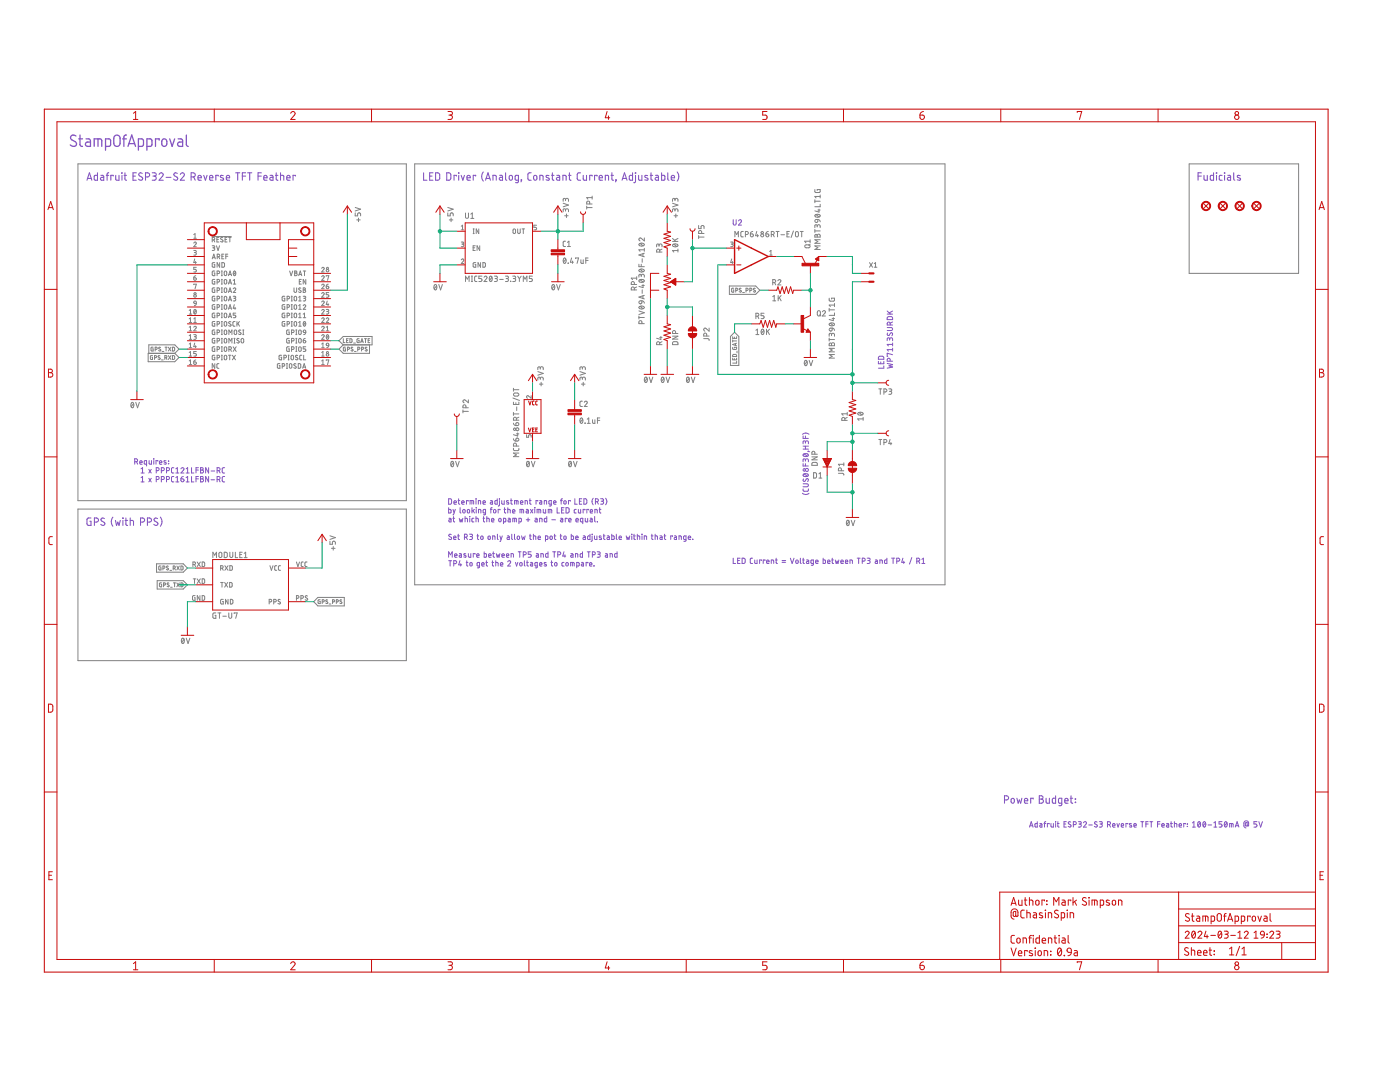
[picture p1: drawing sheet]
<svg xmlns="http://www.w3.org/2000/svg" width="279mm" height="216mm" viewBox="0 0 279 216" stroke-linecap="round" stroke-linejoin="round" font-family="sans-serif">
<g fill="none" stroke="#808080" stroke-width=".2">
<path d="M15.6 32.7h65.5v67.2h-65.5zM82.8 32.7h105.8v84h-105.8zM112.9 39.9l.2-.3h.2l.2 .6M118.2 39.4h-1.1l.2 .3M118.2 39.1v.6M134.7 39.9l.1-.3h.3l.2 .2v.4M162.6 37.8l.1 .6 1-.1v-.5h-.6v.2M162.6 39.9v.5M163.7 38.9v.6M163.7 39.2h-1.1l.3 .3M237.3 32.7h21.9v21.8h-21.9zM38.7 48.5a.25 .25 0 0 1 .3-.2 .25 .25 0 0 1 .1 .4l-.4 .5h.5"/>
<path d="M38.7 50l.5 .1v.2l-.4 .1M38.7 55.4h.3a.26 .26 0 0 1 .2 .3 .26 .26 0 0 1-.3 .2 .26 .26 0 0 1-.2-.2zM38.7 46.8l.2-.2v.9M38.7 47.5h.5M38.7 56.8v-.1h.5l-.3 .9M38.9 51.7l-.2 .7h.5M38.9 50.4l.3 .3-.2 .2h-.3M39 52.2v.4M39.1 55l-.3 .1-.1 .3M39.2 53.3h-.5v.4l.4 .1 .1 .2-.1 .2-.4 .1M42.3 47.2h3.9M42.4 47.9l.4-.1v-.3l-.4-.1v.9"/>
<path d="M42.4 49l.4 .1v.3h-.3M42.4 51.6l.3-.9 .3 .9M42.4 51.4h.5M42.6 49.4l.2 .2v.3l-.4 .1M42.7 47.9l.2 .4M42.9 52.4l-.5 .1 .1 .8h.4v-.5h-.2M42.9 54.1l-.5 .1v.7l.2 .1h.3v-.5h-.2M42.9 55.8l-.5 .1 .1 .8h.4v-.5h-.2M42.9 57.4l-.5 .2 .1 .7 .4 .1v-.6h-.2M42.9 59.1l-.5 .1v.7l.2 .1h.3v-.5h-.2M43.2 49l.3 1 .3-1M43.3 47.8h.3"/>
<path d="M43.3 54.6l.5-.1-.1-.4h-.4v.9M43.3 56.3l.5-.1v-.3l-.5-.1v.9M43.3 58l.4-.1 .1-.4-.5-.1v1M43.3 59.6l.5-.1-.1-.4h-.4v.9M43.3 51.2l.5-.1v-.3l-.5-.1v.9M43.6 51.2l.3 .4M43.7 47.4h-.4v.9h.4M43.8 52.4v.9l-.5-.9v.9M44.2 55.8h.2M44.2 55h.2M44.2 54.1h.2M44.2 56.7h.2"/>
<path d="M44.2 58.4h.2M44.2 57.4h.2M44.2 59.1h.2M44.3 52.4l.5 .2v.5l-.2 .2h-.3zM44.3 54.1v.9M44.3 55.8v.9M44.3 57.4v1M44.3 59.1v.9M44.3 51.1h.3M44.5 47.4h-.4l-.1 .2 .4 .3 .1 .3-.2 .1-.3-.1M44.7 50.7h-.4v.9h.4M44.8 54.1h.2l.2 .1v.7l-.2 .1-.2-.1z"/>
<path d="M44.8 55.8l.4 .1v.6l-.2 .2-.2-.2zM44.8 57.5l.4 .1v.6l-.2 .2-.2-.2zM44.8 59.2l.2-.1 .2 .2v.6l-.2 .1-.2-.1zM44.9 47.8h.3M45.1 51.1h.4M45.3 47.4h-.4v.9h.4M45.5 50.7h-.4v.9M45.6 55l.3-.9 .3 .9M45.6 56.7l.3-.9 .3 .9M45.6 58.4l.3-1 .3 1M45.6 47.4h.5M45.7 54.8h.4"/>
<path d="M45.7 56.5h.4M45.7 58.1h.4M45.7 59.8h.4M45.9 47.4v.9M46.5 57.6a.26 .26 0 0 1 .4-.2 .26 .26 0 0 1 .1 .4l-.5 .6h.6M46.5 59.1l.5 .1v.3h-.3M46.5 56.7h.6M46.5 56l.3-.2v.9M46.7 54.1a.43 .43 0 0 1 .4 .4 .43 .43 0 0 1-.4 .5l-.2-.5zM46.8 59.5l.2 .1v.3l-.5 .1M47 54.3l-.4 .5M56.8 59.1h-.4l-.1 .2v.6l.5 .1v-.5h-.1"/>
<path d="M57.3 59.6l.4-.1 .1-.2-.1-.2h-.4v.9M57.8 54.1l.3 .9 .3-.9M58.1 59.1h.2M58.2 59.1v.9M58.7 57.4v.7l.2 .3 .3-.2v-.8M58.7 59.3l.2-.2 .3 .2-.1 .7-.4-.1zM58.8 54.1h.4l.1 .2-.2 .2 .2 .3-.2 .2h-.3zM58.8 54.5h.3M59.6 59.3l.3-.2v.9M59.6 55l.3-.9 .3 .9M59.7 54.8h.5M59.7 56.2h.3"/>
<path d="M60 57.5h-.3l-.1 .1 .5 .5v.2l-.5-.1M60.1 55.8h-.4v.9h.4M60.5 59.1l.5 .1-.1 .3h-.3M60.5 57.4l.4 .2-.1 .2 .2 .3-.1 .2-.4 .1zM60.5 54.1h.5M60.5 57.8h.3M60.8 59.5l.2 .1v.3l-.5 .1M60.8 54.1v.9M61 55.8v.9l-.5-.9v.9M64.2 58.6a.25 .25 0 0 1 .4-.2 .25 .25 0 0 1 0 .4l-.4 .5h.5M64.2 55.2a.25 .25 0 0 1 .4-.2 .25 .25 0 0 1 0 .4l-.4 .5h.5M64.2 56.9a.25 .25 0 0 1 .4-.2 .25 .25 0 0 1 0 .4l-.4 .5h.5"/>
<path d="M64.2 53.6a.25 .25 0 0 1 .3-.3 .25 .25 0 0 1 .1 .4l-.4 .6h.5M65.1 57.1h.3a.26 .26 0 0 1 .2 .3 .26 .26 0 0 1-.2 .2 .26 .26 0 0 1-.3-.2zM65.1 55.1v-.1h.5l-.2 .9M65.5 56.7l-.3 .1-.1 .3M65.6 58.4h-.5v.4h.4l.1 .2-.1 .3h-.4M70.9 42.5v.6h.5v-.5l.2-.1 .3 .1 .1 .5M70.9 41.4l1.1 .3-1.1 .4M71.2 43.9h.7M71.5 43.5v.7M86.7 56.9l.1-.1a.54 .54 0 0 1 .4 .5 .54 .54 0 0 1-.4 .5l-.2-.5zM87.1 57l-.4 .6M87.6 56.8l.3 1 .4-1"/>
<path d="M89.4 42.5v.6h.5v-.5l.2-.1 .3 .1v.5M89.4 41.4l1 .3-1 .4M89.7 43.9h.7M90 43.5v.7M92.1 48.3l.4 .1v.2l-.3 .1M92.1 51.9a.26 .26 0 0 1 .3-.2 .26 .26 0 0 1 .1 .4l-.4 .5h.5M92.1 45.1l.2-.2v1M92.1 45.9h.5M92.3 48.7l.2 .1v.3l-.4 .1M92.9 42.5v.9l.2 .2 .4-.2v-.9M92.9 56.2v-1.1l.4 .6 .3-.6v1.1M94 42.7l.3-.2v1.1"/>
<path d="M94 43.6h.6M94.1 56.2h.2M94.1 55.1h.2M94.2 55.1v1.1M94.4 49.4h.3M94.4 46.6h.2M94.4 45.7h.2M94.5 45.7v.9M94.8 49h-.4v1h.4M95 52.4l-.5 .1v.8h.5v-.5h-.2M95.2 55.1h-.4l-.1 .2v.7l.5 .2M95.5 45.7v.9l-.5-.9v.9"/>
<path d="M95.7 49v1l-.5-1v1M95.9 52.4v.9l-.5-.9v.9M96.2 55.1h-.6v.5h.5l.1 .2-.1 .3-.5 .1M96.4 52.4l.5 .2v.6l-.2 .1h-.3zM96.6 55.3a.3 .3 0 0 1 .4-.2 .3 .3 0 0 1 .1 .5l-.5 .6h.6M97.8 55.2l.1-.1a.54 .54 0 0 1 .3 .5 .54 .54 0 0 1-.3 .6l-.3-.6zM98.2 55.3l-.5 .6M98.7 55.1l.6 .1v.3l-.5 .1M99 55.6l.3 .2-.1 .3-.5 .1M99.7 55.8h.7M100.9 55.1l.6 .1-.1 .3-.4 .1M101.2 55.6l.2 .1 .1 .2-.2 .2-.4 .1"/>
<path d="M101.9 56.2h.1M102.3 55.1h.5l.1 .2-.1 .2-.4 .1M102.5 45.7h.2l.2 .1v.7l-.2 .1-.3-.1zM102.6 55.6l.3 .1v.4l-.6 .1M103.3 45.7v.8l.2 .1 .3-.1v-.8M103.3 55.1l.4 .5M103.7 55.6v.6M104 55.1l-.3 .5M104.2 45.7h.5M104.4 45.7v.9M104.4 56.2v-1.1l.4 .6 .4-.6v1.1M106.2 55.1h-.6v.5h.5l.1 .2-.1 .3-.5 .1"/>
<path d="M107.1 44.9h-.5v.5h.4l.1 .2-.1 .2-.4 .1M110.3 56.9v-.1a.54 .54 0 0 1 .4 .5 .54 .54 0 0 1-.4 .5l-.2-.5zM110.7 57l-.5 .6M111.1 56.8l.3 1 .4-1M112.4 40.6l1.1 .3-1.1 .4M112.5 51.6l.1-.1a.54 .54 0 0 1 .4 .5 .54 .54 0 0 1-.4 .5l-.2-.5zM112.7 43.1h.7M112.9 42l.2-.3h.2l.2 .5M112.9 42.1l-.1-.3-.3-.1-.1 .5M112.9 40l-.1-.3-.3-.1-.1 .6M112.9 48.1l-.4 .1-.1 .2v.7l.5 .1M112.9 51.7l-.5 .6"/>
<path d="M113.1 42.7v.7M113.2 49.2h.7M113.2 48.4l.3-.3v1.1M113.4 52.5h.1M114.1 51.5l-.3 .8h.6M114.3 52.1v.5M114.9 51.6v-.1h.6l-.3 1.1M115.9 51.8v.6l.2 .2h.3v-.8M116.9 52h.5M117.1 41.4h1.1M117.1 41.1v.6M117.4 51.5h-.5v1.1"/>
<path d="M117.7 40.7l-.1-.5h-.4l-.1 .5h1.1M126.6 57.8l-.1-.5h-.4l-.1 .5h1.1M126.6 56.8l-.1-.6h-.4l-.1 .6h1.1M127.1 57.3l-.5 .2M127.1 55.5h-1.1l.2 .3M127.1 55.2v.6M127.5 52.7v.5h1.1M127.6 55.9a.61 .61 0 0 1 1 .2 .59 .59 0 0 1-.6 .3 .59 .59 0 0 1-.5-.4zM127.6 53.8a.59 .59 0 0 1 1 .3 .6 .6 0 0 1-1.1-.2zM127.6 48.7a.59 .59 0 0 1 1 .2 .59 .59 0 0 1-.6 .2 .59 .59 0 0 1-.5-.4zM127.7 55.8l.6 .5M127.7 53.7l.6 .5"/>
<path d="M127.7 48.6l.6 .4M128 55l.1-.2 .3-.1 .1 .2 .1 .4M128 55.2v-.4l-.3-.1-.2 .1v.5M128 52.7v.5M128.1 57h.5M128.2 51.6v.7M128.2 57.8v.7M128.3 50.6v.6M128.3 59v.6M128.3 56.8v.6l-.8-.3M128.6 47.5v.6l-.6-.5a.29 .29 0 0 0-.5 .1 .29 .29 0 0 0 .2 .4M128.6 58.9l-1.1 .4 1.1 .3"/>
<path d="M128.6 49.6v.5M128.6 50.5l-1.1 .4 1.1 .3M128.6 49.8h-1.1l.2 .3M131.5 49l.1-.3h.4l.1 .6M131.5 49.1v-.3l-.2-.1-.2 .1-.1 .5M131.7 50.3l-.2-.5h-.3l-.2 .5h1.1M132.1 49.7l-.4 .2M134.2 48.2h1.1M134.2 47.6l.7 .6M134.2 40.6l1.1 .3-1.1 .4M134.3 48.8a.59 .59 0 0 1 1 .2 .59 .59 0 0 1-.6 .3 .59 .59 0 0 1-.5-.4zM134.5 48.7l.6 .5"/>
<path d="M134.5 43.1h.7M134.7 42l.1-.3h.3l.2 .1v.4M134.7 42.1v-.3l-.4-.1-.1 .5M134.7 40v-.3l-.4-.1-.1 .6M134.9 42.7v.7M135.3 50h-1.1l.3 .3M135.3 49.7v.6M135.3 47.6l-.7 .3M139.4 45v.6h.5v-.5l.2-.1 .4 .1v.5M139.4 47.3h1.1M139.4 47v.6M140 46.6l-.1-.5h-.3l-.2 .5h1.1"/>
<path d="M145.6 57.1h5.2l.8 .8-.8 .8h-5.2zM145.8 48.3l.5 .1v.2l-.4 .1M146 51.7l-.2 .7h.5M146.1 48.7l.2 .1v.3l-.5 .1M146.2 52.2v.4M146.4 57.5l-.4 .1 .1 .7h.3v-.4h-.1M146.7 47.3v-1.1l.3 .6 .4-.6v1.1M146.8 58l.4-.2v-.2l-.4-.1v.8M147.9 57.6l-.3-.1-.1 .2 .4 .3v.2h-.4M148.2 58.4h.4M148.3 46.2h-.3l-.2 .2 .1 .8 .4 .1M148.8 46.8l.5-.1v-.4l-.5-.1v1.1"/>
<path d="M148.9 58l.4-.2v-.2l-.4-.1v.8M149.6 58l.5-.2v-.2l-.5-.1v.8M149.8 46.7h.3a.3 .3 0 0 1 .3 .3 .3 .3 0 0 1-.4 .3 .3 .3 0 0 1-.2-.3zM150.2 46.2l-.3 .1-.1 .4M150.7 57.6l-.2-.1-.1 .2 .3 .5h-.4M151 46.2l-.2 .8h.6M151.2 46.8v.5M152.8 46.7h.4a.3 .3 0 0 1 .2 .3 .3 .3 0 0 1-.3 .3 .3 .3 0 0 1-.3-.3zM153.3 46.2l-.3 .1-.2 .4M153.6 50.9h.5M153.6 50.2l.3-.2v.9M153.9 46.8l.6-.1v-.4l-.6-.1v1.1"/>
<path d="M154.2 56.4l.5-.1v-.4l-.5-.1v1.1M154.2 59.2l.3-.2v1M154.3 46.8l.2 .5M154.6 56.4l.2 .5M154.9 46.2h.6M155.2 46.2v1.1M155.2 56a.29 .29 0 0 1 .4-.2 .29 .29 0 0 1 .1 .5l-.5 .6h.7M155.3 59v1M155.5 59.4l.4 .6M155.9 46.8h.7M155.9 59l-.6 .6M157.1 46.7h.3"/>
<path d="M157.5 46.2h-.4v1.1h.4M158.3 46.1l-.4 1.3M158.9 46.2h.3l.1 .3v.5l-.2 .3-.3-.2zM159.7 46.2h.6M160 46.2v1.1M160.7 49l.7-.1 .2 .1 .1 .2-.2 .2h-.7zM161.7 48.1h-1.1l.2 .4M161.7 48.7l-.3 .3M161.7 47.8v.7M162.6 45.8v.6M162.6 46.1h1.1M162.6 40.2h1.1"/>
<path d="M162.6 46.9l.3-.1 .2 .2 .3-.3 .3 .2v.4h-1.1zM162.7 43.9l.5-.1v.4a.3 .3 0 0 1-.4 .2 .3 .3 0 0 1-.1-.5zM162.7 42.9a.62 .62 0 0 1 1 .2 .59 .59 0 0 1-.6 .3 .59 .59 0 0 1-.5-.4zM162.9 42.8l.5 .5M163.1 45.1l.3-.3 .3 .2v.4M163.1 45.3v-.4h-.4l-.1 .5M163.1 47v.3M163.2 43.8l.3 .1 .2 .4M163.2 41.9h.5M163.4 41.7v.6l-.8-.2M163.7 49.1h-1.1l.6 .3-.6 .4h1.1M163.7 47.8h-1.1l.6 .4-.6 .4h1.1"/>
<path d="M163.7 40.8v.5h-1.1M165.5 59.5l.1 .6 .9-.1v-.5h-.6v.2M173.5 52.4l.6 .9M174.1 52.4l-.6 .9M174.5 53.3h.5M174.5 52.6l.2-.2v.9M29.6 70.5h5.3l.8 .8-.8 .9h-5.3zM29.7 70.5v-1.7h5.2l.8 .9-.8 .8M30.4 71h-.4l.1 .7h.3v-.4h-.1M30.6 69.3l-.4 .1v.6h.4v-.4h-.2M30.8 71.4h.4v-.3l-.4-.1v.7M31 69.7h.3l.1-.3-.4-.1v.7"/>
<path d="M31.9 71h-.3l-.1 .1 .4 .4v.1h-.4M32 69.3h-.3v.1l.4 .4v.2l-.5-.1M32.2 71.8h.4M32.3 70.1h.4M32.9 71.4h.2M32.9 69.3h.5M33.1 71.4l.2-.1v-.2l-.4-.1v.7M33.1 71.4l.2 .3M33.1 69.3v.7M33.6 71l.5 .7M33.6 69.3l.5 .7M34.1 71l-.5 .7"/>
<path d="M34.1 69.3l-.5 .7M34.4 71l.4 .1v.6h-.4zM34.4 69.3l.4 .1v.6h-.4zM37.8 62l.2-.3v1M37.8 63.6l.2-.2v.9M37.8 65.3l.2-.2v.9M37.8 67l.2-.2v.9M37.8 68.7l.2-.2v.9M37.8 70.3l.2-.2v1M37.8 72l.2-.2v.9M37.8 62.7h.5M37.8 64.3h.5"/>
<path d="M37.8 66h.5M37.8 67.7h.5M37.8 69.4h.5M37.8 71.1h.5M37.8 72.7h.5M38.7 65.3a.25 .25 0 0 1 .3-.2 .25 .25 0 0 1 .1 .4l-.4 .5h.5M38.7 66.8l.5 .1v.2l-.4 .1M38.7 72.2h.3a.26 .26 0 0 1 .2 .3 .26 .26 0 0 1-.3 .2 .26 .26 0 0 1-.2-.2zM38.7 63.6l.2-.2v.9M38.7 64.3h.5M38.8 60.1l.4 .1v.4l-.5-.1zM38.8 61.8a.43 .43 0 0 1 .4 .4 .43 .43 0 0 1-.4 .4l-.1-.4z"/>
<path d="M38.9 68.5l-.2 .7h.5M38.9 67.2l.3 .3-.5 .2M39 69v.4M39.1 71.8l-.3 .1-.1 .3M39.1 62l-.4 .5M39.2 60.6l-.1 .3-.3 .1M39.2 70.1h-.5v.4l.4 .1 .1 .2-.1 .2-.4 .1M42.9 60.8l-.5 .1 .1 .8h.4v-.5h-.2M42.9 62.5l-.5 .1 .1 .8h.4v-.5h-.2M42.9 64.2l-.5 .1 .1 .8h.4v-.5h-.2M42.9 65.8l-.5 .1 .1 .8 .4 .1v-.5h-.2M42.9 67.5l-.5 .1v.7l.2 .2h.3v-.6h-.2"/>
<path d="M42.9 69.2l-.5 .1 .1 .8h.4v-.5h-.2M42.9 70.9l-.5 .1 .1 .8h.4v-.5h-.2M42.9 72.6v.9l-.5-.9v.9M43.3 61.3h.4l.1-.4-.5-.1v.9M43.3 63l.5-.1v-.3l-.5-.1v.9M43.3 64.7l.5-.1-.1-.4h-.4v.9M43.3 66.4l.4-.1 .1-.4-.5-.1v1M43.3 68l.5-.1v-.3l-.5-.1v1M43.3 69.7l.5-.1-.1-.4h-.4v.9M43.3 71.4h.4l.1-.4-.5-.1v.9M43.7 72.6h-.3l-.1 .2v.6l.4 .1M44.2 60h.2"/>
<path d="M44.2 66.8h.2M44.2 61.7h.2M44.2 60.8h.2M44.2 63.4h.2M44.2 62.5h.2M44.2 65.1h.2M44.2 64.2h.2M44.2 65.8h.2M44.2 68.5h.2M44.2 67.5h.2M44.2 70.1h.2M44.2 69.2h.2"/>
<path d="M44.2 71.8h.2M44.2 70.9h.2M44.3 60.8v.9M44.3 62.5v.9M44.3 64.2v.9M44.3 65.8v1M44.3 67.5v1M44.3 69.2v.9M44.3 70.9v.9M44.8 60.9h.4v.7l-.2 .1-.2-.1zM44.8 62.5l.4 .1v.7l-.2 .1-.2-.1zM44.8 64.2h.2l.2 .1v.6l-.2 .2-.2-.2z"/>
<path d="M44.8 65.9l.4 .1v.6l-.2 .2-.2-.2zM44.8 67.6l.2-.1 .2 .2v.6l-.2 .1-.2-.1zM44.8 69.3h.4v.7l-.2 .1-.2-.1zM44.8 70.9l.4 .1v.6l-.2 .2-.2-.2zM45.6 60l.3-.9 .3 .9M45.6 61.7l.3-.9 .3 .9M45.6 63.4l.3-.9 .3 .9M45.6 70.9h.5M45.7 69.7l.4-.1v-.4h-.4v.9M45.7 61.5h.4M45.7 63.2h.4M45.7 66.8v-1l.3 .6 .3-.6v1"/>
<path d="M45.7 68.5v-1l.3 .5 .3-.5v1M45.8 70.9v.9M46 69.7l.2 .4M46.1 64.2h-.4l-.1 .2 .5 .4v.2l-.2 .1-.3-.1M46.4 70.9l.6 .9M46.5 69.2l.6 .9M46.7 68.5h.2M46.7 67.5h.2M46.8 60.8l-.3 .7h.6M46.8 67.5v1M46.8 65.9l.4 .1v.6l-.1 .2-.3-.2zM46.9 64.2h-.3l-.1 .2v.6l.4 .1"/>
<path d="M46.9 61.3v.4M47 70.9l-.6 .9M47.1 62.5h-.6v.4h.5l.1 .2-.1 .3h-.5M47.1 69.2l-.6 .9M47.3 64.2v.9M47.5 64.5l.3 .6M47.7 67.6l-.3-.1-.1 .2 .4 .4v.2l-.1 .2-.4-.2M47.8 64.2l-.5 .5M48.1 65.9h-.4l-.1 .1 .5 .5v.2l-.2 .1-.3-.2M48.2 67.6l.2-.1 .2 .3v.4l-.2 .2-.3-.2zM48.5 66.8h.2M48.5 65.8h.2"/>
<path d="M48.6 65.8v1M55.9 72.6h-.4l-.1 .2v.6l.5 .1v-.5h-.2M56.2 70.9l-.5 .1 .1 .8h.4v-.5h-.2M56.3 73.1l.5-.1-.1-.4h-.4v.9M56.7 71.4h.3l.1-.4-.4-.1v.9M56.8 64.2l-.5 .1 .1 .8h.4v-.5h-.1M56.8 62.5l-.5 .1 .1 .8h.4v-.5h-.1M56.8 60.8l-.5 .1 .1 .8h.4v-.5h-.1M57.2 73.5h.2M57.2 72.6h.2M57.3 72.6v.9M57.3 64.7l.4-.1 .1-.2-.1-.2h-.4v.9"/>
<path d="M57.3 63l.4-.1v-.3l-.4-.1v.9M57.3 61.3h.4l.1-.2-.1-.2-.4-.1v.9M57.5 71.8h.2M57.5 70.9h.2M57.6 70.9v.9M57.7 69.2l-.5 .1 .1 .8h.4v-.5h-.1M57.7 65.8l-.5 .1 .1 .8 .4 .1v-.5h-.1M57.7 67.5h-.4l-.1 .2v.6l.5 .2v-.6h-.1M57.8 72.6h.3l.1 .1v.6l-.1 .2-.3-.2zM58.1 60h.2M58.1 61.7h.2M58.1 60.8h.2"/>
<path d="M58.1 63.4h.2M58.1 62.5h.2M58.1 65.1h.2M58.1 64.2h.2M58.2 70.9l.4 .1v.6l-.2 .2-.3-.2zM58.2 69.7l.5-.1-.1-.4h-.4v.9M58.2 66.4l.4-.1 .1-.4-.5-.1v1M58.2 68l.5-.1v-.3l-.5-.1v1M58.2 60.8v.9M58.2 62.5v.9M58.2 64.2v.9M58.7 64.3l.2-.1 .3 .1v.6l-.2 .2-.3-.2z"/>
<path d="M58.7 60.9l.2-.1 .3 .1v.7l-.2 .1-.3-.1zM58.8 62.5l.4 .1v.7l-.2 .1-.3-.1zM59 66.8h.2M59 65.8h.2M59 68.5h.2M59 67.5h.2M59 70.1h.2M59 69.2h.2M59.1 72.6h-.4l-.1 .2 .4 .3 .1 .3-.2 .1-.3-.1M59.1 65.8v1M59.1 67.5v1M59.1 69.2v.9"/>
<path d="M59.4 71l-.3-.1-.1 .2 .4 .4v.2l-.2 .1-.3-.1M59.5 72.6l.5 .1v.5l-.1 .3h-.4zM59.6 60h.5M59.6 61.7h.5M59.6 63.4h.5M59.6 65.1h.5M59.6 64.4l.3-.2v.9M59.6 61l.3-.2v.9M59.6 62.7l.3-.2v.9M59.7 69.3h.4v.7l-.2 .1-.3-.1zM59.7 65.9l.4 .1v.6l-.2 .2-.3-.2zM59.7 67.6l.2-.1 .2 .2v.6l-.2 .1-.3-.1z"/>
<path d="M60.2 70.9h-.3l-.1 .2v.6l.4 .1M60.4 73.5l.3-.9 .3 .9M60.5 73.3h.4M60.5 67.9l.4 .1 .1 .1M60.5 67.9l.1 .5h.3l.1-.2M60.5 61a.25 .25 0 0 1 .4-.2 .25 .25 0 0 1 0 .4l-.4 .5h.5M60.5 63.4h.5M60.5 62.7l.3-.2v.9M60.6 65.9l.4 .1v.4l-.4-.1zM60.6 70.9v.9h.4M60.6 64.2a.43 .43 0 0 1 .4 .4 .43 .43 0 0 1-.4 .4l-.1-.2zM60.9 67.5l-.3 .1-.1 .3"/>
<path d="M61 64.4l-.4 .5M61 69.2h-.5v.4h.4l.1 .2-.1 .3h-.4M61 66.4l-.1 .3-.3 .1M61 68.1v.1M64.2 65.3a.25 .25 0 0 1 .4-.2 .25 .25 0 0 1 0 .4l-.4 .5h.5M64.2 67a.25 .25 0 0 1 .4-.2 .25 .25 0 0 1 0 .4l-.4 .5h.5M64.2 63.6a.25 .25 0 0 1 .4-.2 .25 .25 0 0 1 0 .4l-.4 .5h.5M64.2 62a.25 .25 0 0 1 .4-.3 .25 .25 0 0 1 0 .4l-.4 .6h.5M64.2 60.3a.25 .25 0 0 1 .4-.2 .25 .25 0 0 1 0 .4l-.4 .5h.5M64.2 69.4h.5M64.2 71.1h.5M64.2 72.7h.5"/>
<path d="M64.2 72l.3-.2v.9M64.2 68.7l.3-.2v.9M64.2 70.3l.3-.2v1M65.1 63.6a.25 .25 0 0 1 .4-.2 .25 .25 0 0 1 0 .4l-.4 .5h.5M65.1 61.7l.5 .1-.1 .3h-.3M65.1 66h.5M65.1 71.9v-.1h.5l-.2 .9M65.1 65.3l.3-.2v.9M65.2 68.5l.4 .1v.4l-.5-.1zM65.2 66.8a.43 .43 0 0 1 .4 .4 .43 .43 0 0 1-.4 .5l-.1-.5zM65.3 60.1l-.2 .7h.5M65.4 62.1l.2 .4-.5 .2"/>
<path d="M65.5 60.6v.4M65.6 67l-.4 .5M65.6 69l-.1 .3-.3 .1M67.6 68l.9-.9h5.8v1.7h-5.8zM68.5 68.8l-.9 .9 .9 .8h5.2v-1.7M68.5 67.6v.8h.4M68.9 69.3l-.4 .1 .1 .6h.3v-.4h-.1M69.2 67.9h.2M69.3 69.7h.4v-.3l-.4-.1v.7M69.5 67.6h-.3v.8h.3M69.8 67.6l.4 .1-.1 .6-.3 .1zM70.4 69.3h-.3v.1l.3 .4v.2l-.4-.1"/>
<path d="M70.6 68.5h.3M70.7 70.1h.4M71.4 69.7h.3l.1-.2-.1-.2h-.3v.7M71.7 67.6l-.4 .1v.6l.4 .1v-.5h-.2M72 68.4l.2-.8 .3 .8M72.1 68.2h.3M72.2 69.7h.3l.1-.3-.4-.1v.7M72.7 67.6h.5M72.9 67.6v.8M73.2 69.3h-.2l-.1 .1 .4 .4v.2l-.4-.1M73.5 67.9h.2M73.8 67.6h-.3v.8h.3"/>
<path d="M93.5 79.8v.6l-.6-.5a.3 .3 0 0 0-.5 0 .3 .3 0 0 0 .2 .5M102.4 79.4l1.3 .5M102.5 77.5v.6M102.5 77.8h1M102.5 78.5l.8-.1 .2 .1v.3l-.2 .2h-.5l-.3-.1zM106 79v.5l-.5-.5a.25 .25 0 0 0-.4 .1 .25 .25 0 0 0 .2 .4M107.3 74.1l1.1 .4-1.1 .4M107.7 76.6h.7M107.8 75.5l.1-.2 .3-.1 .2 .2v.4M107.8 75.7v-.3l-.3-.1-.2 .5M107.8 73.5l.3-.3h.2l.1 .6M107.8 73.7v-.4l-.2-.1-.2 .1-.1 .5"/>
<path d="M108 76.3v.7M115.7 74.1l1.1 .4-1.1 .4M116 76.6h.8M116.2 75.5l.1-.2 .3-.1 .2 .2v.4M116.2 75.7v-.3l-.3-.1-.2 .5M116.2 73.5l.3-.3h.2l.1 .6M116.2 73.7v-.4l-.2-.1-.2 .1-.1 .5M116.4 76.3v.7M127.5 63.1v.5M127.5 63.4h1.1M127.5 62l1.1 .4-1.1 .4M127.6 61.2a.61 .61 0 0 1 1 .2 .59 .59 0 0 1-.6 .3 .59 .59 0 0 1-.5-.4z"/>
<path d="M127.6 60.1l.5-.1v.4a.3 .3 0 0 1-.4 .2 .3 .3 0 0 1-.1-.5zM127.7 61.1l.6 .5M128.1 64.6l-.1-.6h-.4l-.1 .6h1.1M128.1 60l.3 .1 .2 .4M128.8 75.3a.54 .54 0 0 1 .4 .5 .54 .54 0 0 1-.4 .5 .74 .74 0 0 1 0-1zM129.1 75.5l-.4 .6M129.6 75.2l.3 1.1 .4-1.1M131.7 68.8l-.2-.6h-.3l-.2 .6h1.1M131.7 67.3h.4M131.9 67.1v.6l-.9-.2M132.1 75.3h.1a.54 .54 0 0 1 .3 .5 .54 .54 0 0 1-.3 .5l-.2-.5zM132.1 68.2l-.4 .2"/>
<path d="M132.5 75.5l-.5 .6M132.9 75.2l.4 1.1 .3-1.1M134.2 67.1h1.1l-1.1 .6h1.1M134.3 68.3l.8-.1 .2 .2v.4h-1.1zM134.8 66.5l-.1-.5h-.4l-.1 .5h1.1M137.1 75.3h.1a.54 .54 0 0 1 .4 .5 .54 .54 0 0 1-.4 .5l-.2-.5zM137.5 75.5l-.4 .6M138 75.2l.3 1.1 .4-1.1M140.4 67.6h.9l.2 .3M141 67.1l-.1-.6h-.4l-.1 .6h1.1M141.5 65.5v.6l-.6-.5a.3 .3 0 0 0-.5 .1 .3 .3 0 0 0 .3 .4M146.2 69.3v.4h.2h.5l.1-.4h-.4v.1"/>
<path d="M146.2 67.2v.3h.8v-.3M146.2 68h.8M146.2 71.5v.3h.8v-.3M146.2 67.8v.4M146.2 70.8l.7-.1 .1 .4h-.8zM146.6 67.3v.2M146.6 71.5v.3M146.6 66.3l.8 .8v5.8h-1.6v-5.8zM146.8 68.6v.3M147 72.1v.4h-.8M147 68.5l-.8 .2 .8 .3M147.1 70.1v.3"/>
<path d="M150.9 63.1l.5-.1v-.4l-.5-.1v1.1M150.9 65.9l.3-.2v1.1M150.9 66.8h.5M151.2 63.1l.2 .5M152 65.7h.1a.54 .54 0 0 1 .4 .5 .54 .54 0 0 1-.4 .5l-.2-.5zM152.4 65.9l-.4 .6M152.5 62.5h-.6v.5h.5l.1 .2-.1 .3-.5 .1M153 65.7v1.1M153.2 66.1l.4 .7M153.6 65.7l-.6 .6M154.2 60h.6M160.7 72v-.1a.54 .54 0 0 1 .4 .5 .54 .54 0 0 1-.4 .6l-.2-.6z"/>
<path d="M161.1 72.1l-.5 .6M161.5 71.9l.3 1.1 .4-1.1M163.2 62h.4l.1 .3v.5l-.2 .3-.3-.1-.1-.2zM163.6 62.8l.2 .3M164.1 62.2a.3 .3 0 0 1 .4-.2 .3 .3 0 0 1 .1 .5l-.5 .6h.6M165.5 61.5v.6M165.5 67.5v.6M165.5 67.8h1M165.5 61.8h1M165.5 68.6l.2-.2 .2 .3 .2-.3h.3l.1 .6h-1zM165.5 65.6l.6-.1v.3a.3 .3 0 0 1-.4 .2 .3 .3 0 0 1-.2-.4zM165.5 64.6a.59 .59 0 0 1 1 .2 .6 .6 0 0 1-1-.2z"/>
<path d="M165.7 64.5l.6 .5M165.9 66.8l.3-.3 .2 .1 .1 .5M165.9 67v-.4l-.2-.1-.2 .1v.5M165.9 68.7v.3M166.1 65.5l.2 .1 .2 .3M166.1 63.6h.4M166.3 63.4v.6l-.8-.2M166.5 70.7h-1l.6 .4-.6 .4h1M166.5 69.5h-1l.6 .3-.6 .4h1M166.5 60.6v.6M166.5 62.4v.5h-1M166.5 60.9h-1l.2 .3"/>
<path d="M175.4 77.6h.6M175.7 77.6v1.1M176.4 78.2l.5-.1v-.4l-.5-.1v1.1M177.4 77.6l.5 .1v.4h-.4M177.7 78.1l.2 .1 .1 .2-.2 .3h-.4M26.2 80.4l.1-.1a.54 .54 0 0 1 .4 .5 .54 .54 0 0 1-.4 .5l-.2-.5zM26.6 80.5l-.4 .6M27.1 80.3l.4 1.1 .3-1.1M90.1 92.1h.1a.54 .54 0 0 1 .4 .5 .54 .54 0 0 1-.4 .5l-.2-.5zM90.5 92.3l-.5 .6M90.9 92.1l.4 1 .4-1M92.4 82.1h1.1"/>
<path d="M92.4 81.8v.6M93 81.4l-.1-.6h-.4l-.1 .6h1.1M102.5 89.5v.3l.2 .1h.7l.1-.4M102.5 87.5l.1 .4 .4 .1M102.5 84.4l.1 .4 .4 .1M102.5 80.2v.5h1v-.5M102.5 82.3v.6M102.5 82.6h1M103 80.3v.4M103 87.5a.3 .3 0 0 1 .5 .1 .3 .3 0 0 1-.2 .4h-.3zM103 84.4a.31 .31 0 0 1 .5 .1 .31 .31 0 0 1-.2 .4h-.3zM103.1 89l-.1-.5h-.4l-.1 .5h1"/>
<path d="M103.1 83.8l-.1-.5h-.4l-.1 .5h1M103.1 86.6h.4M103.1 81.2v.7M103.3 86.4v.6l-.8-.3M103.5 90.4h-1l.6 .4-.6 .3h1M103.5 83.2l-.4 .3M105.1 86.7v.5h.4v-.4l.2-.1 .3 .1v.4M105.2 92.1h.1a.54 .54 0 0 1 .4 .5 .54 .54 0 0 1-.4 .5l-.2-.5zM105.6 92.3l-.5 .6M106 92.1l.4 1 .4-1M113.6 92.1h.1a.54 .54 0 0 1 .4 .5 .54 .54 0 0 1-.4 .5l-.2-.5zM114 92.3l-.5 .6"/>
<path d="M114.4 92.1l.4 1 .4-1M115.9 83.5l.1-.1a.54 .54 0 0 1 .3 .5 .54 .54 0 0 1-.3 .6l-.3-.6zM116.2 80.1h-.3l-.2 .2 .1 .7 .4 .1M116.3 83.7l-.5 .5M116.6 80.3a.29 .29 0 0 1 .4-.2 .29 .29 0 0 1 .1 .4l-.5 .6h.6M116.7 84.4h.1M117.2 84.5h.6M117.2 83.7l.3-.3v1.1M118.3 83.8v.5l.1 .2h.3v-.7M119.2 83.9h.5M119.7 83.4h-.5v1.1M162 91.2h1.1l-1.1 .6h1.1"/>
<path d="M162.1 92.4l.8-.1 .2 .1v.5h-1.1zM162.4 94.3h.4l.1 .2 .1 .6-.2 .3h-.4zM162.6 90.6l-.1-.5h-.4l-.1 .5h1.1M163.4 95.4h.6M163.4 94.6l.3-.3v1.1M167.3 94.4l1 .1 .1 .3M167.9 93.9l-.1-.5h-.4l-.1 .5h1.1M168.4 92.4v.5M168.4 92.6h-1.1l.3 .3M168.6 83.9l-.1-.5h-.4l-.1 .5h1.1M169.1 82.6h-1.1l.3 .3M169.1 83.3l-.5 .2"/>
<path d="M169.1 82.3v.6M171.2 82.5a.58 .58 0 0 1 .6-.3 .58 .58 0 0 1 .4 .5 .6 .6 0 0 1-1-.2zM171.4 82.3l.6 .5M172.3 83.6h-1.1l.2 .3M172.3 83.3v.6M175.4 87.7h.6M175.7 87.7v1.1M176.4 88.3l.5-.1v-.4l-.5-.1v1.1M177.6 87.7l-.2 .8h.6M177.8 88.3v.5M15.6 101.6h65.5v30.2h-65.5zM31.2 112.5h5.4l.8 .8-.8 .9h-5.4z"/>
<path d="M31.4 115.9h5.2l.8 .8-.8 .8h-5.2zM32.1 112.9l-.4 .1 .1 .7h.3v-.4h-.1M32.3 116.3l-.5 .1v.5l.2 .2h.3v-.5h-.2M32.5 113.4l.4-.1v-.2l-.4-.2v.8M32.6 116.7h.4v-.3l-.4-.1v.8M33.6 113h-.3l-.1 .1 .4 .5h-.4M33.7 116.4l-.3-.1v.2l.3 .3v.2l-.1 .1-.3-.1M33.9 113.8h.3M34 117.2h.4M34.6 113.4l.3-.1 .1-.2-.4-.2v.8M34.6 116.3h.5M34.8 113.4l.2 .3"/>
<path d="M34.8 116.3v.8M35.3 112.9l.5 .8M35.3 116.3l.5 .8M35.8 112.9l-.5 .8M35.8 116.3l-.5 .8M36.1 112.9l.4 .2v.5l-.2 .1h-.2zM36.1 116.3l.4 .1v.6l-.2 .1h-.2zM38.5 112.6h.4l.1-.4-.5-.1v1M38.6 115.5h.5M38.8 112.6l.2 .5M38.8 115.5v.9M38.9 118.9l-.5 .1 .1 .8h.4v-.5h-.1"/>
<path d="M39.3 112.1l.7 1M39.3 115.5l.7 .9M39.9 118.9v.9l-.5-.9v.9M40 112.1l-.7 1M40 115.5l-.7 .9M40.3 112.1l.5 .2 .1 .5-.2 .3h-.4zM40.3 118.9l.5 .1 .1 .5-.2 .3h-.4zM40.3 115.5h.4l.1 .2 .1 .5-.2 .2h-.4zM42.5 111.3v-1.1l.3 .6 .4-.6v1.1M43.8 110.3l.2-.1 .3 .2v.7l-.3 .2-.3-.2zM44 113.4h.4l.1-.4-.5-.1v.9M44 116.2h.6"/>
<path d="M44.3 116.2v1M44.3 113.4l.3 .4M44.6 119.6l-.5 .1v.8h.5v-.5h-.2M44.7 110.2l.6 .2v.7l-.2 .2h-.4zM44.8 116.2l.6 1M44.9 112.9l.6 .9M45.4 116.2l-.6 1M45.5 112.9l-.6 .9M45.5 119.6v.9l-.5-.9v.9M45.8 116.2l.5 .2v.6l-.1 .1-.4 .1zM45.9 112.9l.5 .1v.5l-.2 .3h-.3zM45.9 110.2v.9l.2 .2 .3-.2 .1-.9"/>
<path d="M46 119.6l.5 .2v.5l-.2 .2h-.3zM47 110.2v1.1h.4M47.9 110.7h.3M48.3 110.2h-.4v1.1h.4M48.7 111.3h.6M48.7 110.4l.3-.2v1.1M53.9 112.9l.3 .9 .3-.9M55.2 112.9h-.3l-.1 .2v.6l.4 .1M55.9 119.7l-.3-.1-.1 .2 .4 .4v.2l-.1 .1-.3-.1M56 112.9h-.3l-.1 .2v.6l.4 .1M59.2 119.4l.4-.1 .1-.2-.2-.2h-.3v.9M59.2 112.1l.3 1 .3-1"/>
<path d="M60 119.4l.5-.1-.1-.4h-.4v.9M60.5 112.1l-.3 .1-.1 .2v.6l.4 .1M61.3 112.1l-.3 .1-.1 .2v.6l.4 .1M61.4 118.9h-.3l-.2 .2 .5 .4v.2l-.2 .1-.3-.1M63.4 119.2h5.3v1.7h-5.3l-.8-.8zM63.9 119.7l-.4 .1 .1 .6h.3v-.4h-.1M65.4 119.7h-.3l-.1 .1 .4 .4v.2l-.4-.1M65.8 108v.6h.5l.1-.5 .2-.1 .3 .1v.5M65.8 106.9l1.1 .4-1.1 .3M66.1 109.4h.8M66.5 109.1v.7M68.2 119.7h-.3l-.1 .1 .4 .4v.2l-.4-.1"/>
<path d="M169.1 103.9v-.1a.54 .54 0 0 1 .4 .5 .54 .54 0 0 1-.4 .6l-.2-.5zM169.5 104.1l-.5 .5M169.9 103.8l.3 1.1 .4-1.1M36.3 127.4h.1a.54 .54 0 0 1 .4 .5 .54 .54 0 0 1-.4 .5l-.2-.5zM36.7 127.6l-.4 .6M37.2 127.3l.3 1.1 .4-1.1M43.1 122.3l-.6 .1v.7l.1 .2 .5 .1v-.6h-.2M43.5 122.3h.6M43.8 122.3v1.1M44.5 123h.7M45.7 122.3v.8l.2 .3 .3-.2v-.9M46.7 122.4v-.1h.6l-.3 1.1"/>
<path d="M53.7 120.1l.5-.1-.1-.4h-.4v.9M54.6 120.1l.5-.1-.1-.4h-.4v.9M64.3 120.1h.3l.1-.3-.4-.1v.7M65.7 120.5h.3M66.4 120.1h.3l.1-.2-.1-.2h-.3v.7M67.1 120.1h.3l.1-.3-.4-.1v.7"/>
<circle cx="38.9" cy="59.1" r=".26"/>
<circle cx="38.9" cy="58.6" r=".21"/>
<circle cx="65.4" cy="53.5" r=".2"/>
<circle cx="65.4" cy="54" r=".26"/>
<circle cx="152.1" cy="47" r=".3"/>
<circle cx="152.1" cy="46.4" r=".24"/>
<circle cx="65.4" cy="70.3" r=".2"/>
<circle cx="65.4" cy="70.8" r=".26"/>
<circle cx="102.7" cy="85.6" r=".24"/>
<circle cx="103.2" cy="85.7" r=".3"/>
</g>
<g fill="none" stroke="#c90d0c" stroke-width=".2">
<path d="M11.4 24.3h251.1v167.2h-251.1zM26.6 22.6l.5-.4v1.6M26.6 23.8h.9M42.8 21.8v2.5M58 22.6a.43 .43 0 0 1 .6-.3 .43 .43 0 0 1 .2 .7l-.8 .8h.9M74.1 21.8v2.5M89.4 22.2h.5a.36 .36 0 0 1 .4 .4 .36 .36 0 0 1-.4 .4h-.3M89.9 23a.43 .43 0 0 1 .4 .4 .43 .43 0 0 1-.4 .4h-.5M105.6 21.8v2.5M121.2 22.2l-.4 1.3h.9M121.4 23.1v.7M136.9 21.8v2.5"/>
<path d="M153.1 22.2h-.9v.8h.5a.44 .44 0 0 1 .4 .4 .44 .44 0 0 1-.4 .4h-.5M168.3 21.8v2.5M183.6 23h.5a.44 .44 0 0 1 .4 .5 .44 .44 0 0 1-.5 .3 .44 .44 0 0 1-.4-.4zM184.3 22.2l-.6 .3-.1 .5M199.7 21.8v2.5M215 22.4v-.2h.9l-.5 1.6M231.1 21.8v2.5M8.8 57.7h2.6M9.6 41.8l.5-1.6 .5 1.6M9.7 41.4h.8M37.4 56.2h3.4M37.4 47.8h3.4"/>
<path d="M37.4 52.9h3.4M37.4 49.5h3.4M37.4 51.2h3.4M37.4 54.5h3.4M37.4 57.9h3.4M37.4 59.6h3.4M40.8 44.5h21.8v31.9h-21.8zM49.2 44.5v3.3h6.7v-3.3M57.6 49.5h1.6M57.6 51.2h1.6M62.6 47.8h-5v5.1h5M62.6 56.2h3.4"/>
<path d="M62.6 54.5h3.4M62.6 57.9h3.4M62.6 59.6h3.4M69.3 41.1l.9 1.3M69.3 41.1l-.8 1.3M69.3 41.1v1.7M86.6 56.2h2.5M87.8 41.1v1.7M87.8 54.5v1.7M87.8 41.1l.8 1.3M87.8 41.1l-.8 1.3M91.2 52.9h1.6"/>
<path d="M91.2 49.5h1.6M91.2 46.1h1.6M92.8 44.5h13.5v10h-13.5zM106.3 46.1h1.7M110.1 56.2h2.5M111.3 41.1l.9 1.3M111.3 41.1l-.8 1.3M111.3 41.1v1.7M111.3 47.8v2M111.3 50.8v2.1M111.3 54.5v1.7M115.9 42.3a.5 .5 0 0 0 .5 .5 .5 .5 0 0 0 .5-.5"/>
<path d="M116.4 42.8v1.7M129.8 57.9h1.7M131.5 54.5h-1.7v5.1M133.2 44.5v1.6l.6 .2-1.3 .4 1.3 .5-1.3 .4 1.3 .4-1.3 .4 1.3 .4-1.3 .5 .7 .2v1.7M133.2 41.1v1.7M133.2 52.9v1.6l.6 .2-1.3 .4 1.3 .4-1.3 .5 1.3 .4-1.3 .4 1.3 .4-1.3 .5 .7 .2v1.7M133.2 41.1l.8 1.3M133.2 41.1l-.9 1.3M133.8 56.2h2.7M133.8 56.2l1.1 .7M133.8 56.2l1.1-.7v1.4M133.9 56.3h1"/>
<path d="M133.9 56.2h1M134 56.1h.9M134 56.4h.9M134.1 56h.8M134.2 56.4h.7M134.2 55.9h.7M134.3 56.5h.6M134.3 55.9h.6M134.4 56.6h.5M134.5 55.8h.4M134.5 56.6h.4M134.6 55.8h.3"/>
<path d="M134.6 56.7h.3M134.7 55.7h.2M134.7 56.8h.2M134.8 56.9h.1M134.8 55.6h.1M137.7 45.6a.5 .5 0 0 0 .5 .6 .5 .5 0 0 0 .5-.6M138.2 46.1v1.7M144.9 52.9h1.7M144.9 49.5h1.7M147 52.9h.9M147 49.5h.9M147.4 49.1v.8"/>
<path d="M153.3 51.2h1.7M153.3 57.9h1.7l.3-.7 .4 1.4 .4-1.4 .4 1.4 .4-1.4 .5 1.4 .4-1.4 .4 1.4 .2-.7h1.6M158.4 51.2h1.6l.7 1.3M161.7 52.9v1.6M162.7 51.7l.7-.5v.8zM163.1 51.8l-.4 .9M163.1 51.7l.1-.1v.3l-.3-.2 .4-.3v.5M163.4 51.2h1.7M171.8 56.2h1.7M171.8 54.5h1.7M240.2 40.6l1 1M241.2 40.6l-1 1"/>
<path d="M243.5 40.6l1 1M244.5 40.6l-1 1M246.9 40.6l1 1M247.9 40.6l-1 1M250.3 40.6l1 1M251.3 40.6l-1 1M262.5 57.7h2.5M263.2 41.8l.6-1.6 .5 1.6M263.4 41.4h.8M9.7 73.7h.4a.35 .35 0 0 1 .4 .3 .35 .35 0 0 1-.4 .4 .45 .45 0 0 1 .4 .4 .45 .45 0 0 1-.4 .4h-.4zM9.7 74.4h.4M26.1 79.7h2.5"/>
<path d="M27.3 78.1v1.6M37.4 61.3h3.4M37.4 62.9h3.4M37.4 64.6h3.4M37.4 66.3h3.4M37.4 68h3.4M37.4 69.7h3.4M37.4 71.3h3.4M37.4 73h3.4M62.6 61.3h3.4M62.6 62.9h3.4M62.6 64.6h3.4"/>
<path d="M62.6 66.3h3.4M62.6 68h3.4M62.6 69.7h3.4M62.6 71.3h3.4M62.6 73h3.4M104.6 79.7h3.4v6.8h-3.4zM106.3 74.7v1.7M106.3 78.1v1.6M106.3 74.7l.8 1.3M106.3 74.7l-.8 1.3M114.7 74.7v1.7M114.7 79.7v2.1"/>
<path d="M114.7 74.7l.8 1.3M114.7 74.7l-.8 1.3M128.5 74.7h2.6M129.8 73v1.7M131.9 74.7h2.5M133.2 62.9v1.7l.6 .2-1.3 .4 1.3 .4-1.3 .4 1.3 .5-1.3 .4 1.3 .4-1.3 .4 .7 .3v1.7M133.2 73v1.7M136.9 74.7h2.6M138.2 62.9v2.3M138.2 65.6v1.2M138.2 67.4v2.3M138.2 73v1.7"/>
<path d="M150 64.6h1.6l.3-.7 .4 1.4 .4-1.4 .5 1.4 .4-1.4 .4 1.4 .4-1.4 .4 1.4 .2-.7h1.7M158.4 64.6h1.6M160.3 65.6l.8 .4M160.5 71.3h2.5M161.2 65.6l.5 .7h-.8zM161.2 66l.1 .1h-.2l.1-.3 .4 .4h-.5M161.7 61.3v1.6l-1.3 .7M161.7 66.3v1.7M161.7 69.7v1.6M170.1 78.1v1.6l.7 .2-1.3 .4 1.3 .5-1.3 .4 1.3 .4-1.3 .4 1.3 .4-1.3 .4 .6 .3v1.7M175.2 76.4h1.6M177.4 75.9a.5 .5 0 0 0-.6 .5 .5 .5 0 0 0 .6 .5"/>
<path d="M263.3 73.7h.5a.35 .35 0 0 1 .3 .3 .35 .35 0 0 1-.3 .4 .44 .44 0 0 1 .4 .4 .44 .44 0 0 1-.4 .4h-.5zM263.3 74.4h.5M8.8 91.2h2.6M89.9 91.5h2.5M90.7 82.6a.51 .51 0 0 0 .5 .5 .51 .51 0 0 0 .5-.5M91.2 83.1v1.7M91.2 89.8v1.7M105 91.5h2.5M105.5 85.4l.2 .8 .3-.8M105.5 80l.2 .8 .3-.8M106.3 86.5v1.6M106.3 89.8v1.7"/>
<path d="M106.3 85.7h.2M106.6 80l-.3 .2v.5l.3 .1M106.6 85.4h-.3v.8h.3M106.9 85.7h.3M107.3 80l-.4 .2v.5l.4 .1M107.3 85.4h-.4v.8h.4M113.4 91.5h2.6M114.7 82.8v2M114.7 89.8v1.7M164.3 91.5h1.6l-.8 1.7zM164.3 93.2h1.6M164.3 91.7h1.5"/>
<path d="M164.4 91.8h1.4M164.5 91.9h1.2M164.5 92.1h1.2M164.6 92.2h1M164.7 92.3h.8M164.7 92.5h.7M164.8 92.6h.6M164.9 92.8h.4M164.9 92.9h.3M165 93h.2M165.1 89.8v1.7M165.1 93.2v1.7"/>
<path d="M165.1 93.2h.1M170.1 89.8v2.3M170.1 92.5v1.2M170.1 94.3v2.2M175.2 86.5h1.6M177.4 86a.51 .51 0 0 0-.6 .5 .51 .51 0 0 0 .6 .5M262.5 91.2h2.5M10.5 107.1h-.5l-.2 .3v1.1l.2 .1 .5 .1M39.1 113.3h3.3M39.1 116.7h3.3M42.4 111.7h15.2v10h-15.2zM57.6 113.3h3.3"/>
<path d="M64.3 106.6l.8 1.3M64.3 106.6l-.9 1.3M64.3 106.6v1.7M168.9 103.3h2.5M170.1 101.6v1.7M264.1 107.1h-.4l-.3 .3 .1 1.1 .2 .1 .4 .1M8.8 124.6h2.6M36.2 126.8h2.5M37.4 125.1v1.7M39.1 120.1h3.3M57.6 120.1h3.3M262.5 124.6h2.5"/>
<path d="M8.8 158h2.6M9.7 140.5h.6l.2 .3v1l-.2 .3h-.6zM262.5 158h2.5M263.3 140.5h.6l.3 .3v1l-.3 .3h-.6zM9.8 174.6h.5M10.5 173.9h-.7v1.6h.7M203.3 179.6v.8l.2 .2h.5v-1M204.4 179.6h.5M204.6 179.1v1.3l.3 .2M205.4 179.6h.6l.1 .2v.8M205.4 179.1v1.5M206.7 179.8l.2-.2 .4 .2-.1 .8h-.3l-.2-.2z"/>
<path d="M208.4 179.8v-.2h-.5v1M208.9 179.7l.1 .1zM212 179.6h.4l.2 .3v.7h-.6l-.1-.2 .1-.3 .6-.1M213.7 179.8v-.2h-.5v1M214.1 179.1v1.5M214.5 179.9l.3 .7M214.8 179.6l-.7 .5M216.8 179.2a.4 .4 0 0 0-.6-.1 .4 .4 0 0 0-.1 .6l.6 .3a.43 .43 0 0 1-.1 .7 .43 .43 0 0 1-.6-.3M217.3 179.1l.1 .1zM217.3 179.6v1M218.4 179.6v1M221.4 179.7l-.4-.1-.2 .3 .6 .4v.2l-.1 .1h-.5"/>
<path d="M222 179.8l.2-.2 .4 .2-.1 .8h-.3l-.2-.2zM235.2 178v13.5M262.5 178h-63v13.5M263.4 174.6h.6M264.1 173.9h-.7v1.6h.7M26.6 192.3l.5-.4v1.6M26.6 193.5h.9M42.8 191.5v2.5M58 192.3a.43 .43 0 0 1 .6-.4 .43 .43 0 0 1 .2 .7l-.8 .9h.9M74.1 191.5v2.5M89.4 191.9h.5a.35 .35 0 0 1 .4 .4 .35 .35 0 0 1-.4 .3h-.3M89.9 192.6a.44 .44 0 0 1 .4 .5 .44 .44 0 0 1-.4 .4h-.5"/>
<path d="M105.6 191.5v2.5M121.2 191.9l-.4 1.2h.9M121.4 192.8v.7M136.9 191.5v2.5M153.1 191.9h-.9v.7h.5a.46 .46 0 0 1 .4 .5 .46 .46 0 0 1-.4 .4h-.5M168.3 191.5v2.5M183.6 192.6h.5a.44 .44 0 0 1 .4 .5 .44 .44 0 0 1-.5 .4 .44 .44 0 0 1-.4-.4zM184.3 191.9l-.4 .1-.3 .6M199.7 191.5v2.5M201.8 180.6l.5-1.5 .5 1.5M201.8 189.2l.5 1.5 .5-1.5M201.9 180.3h.8"/>
<path d="M202.5 186.6l-.5 .1-.2 .3v1l.2 .2h.5M202.7 182.6l-.2 .3-.3-.1v-.8l.5-.1v.8l.2 .2 .3-.2v-.7a.69 .69 0 0 0-.7-.6 .69 .69 0 0 0-.7 .6v1l.2 .3 .4 .1M202.9 187.3l.3-.1 .4 .1v.7l-.3 .2-.4-.2zM203.2 190.2h.7a.36 .36 0 0 0-.2-.5 .36 .36 0 0 0-.5 .3l.1 .6 .6 .1M204.2 188.2v-1h.5l.1 .1 .1 .9M204.4 181.6h-.5l-.2 .3 .1 1 .1 .2 .5 .1M204.9 182.1h.6l.1 .2v.9M204.9 181.6v1.6M205 189.8v-.1h-.5v1M205.3 187.2h.5M205.8 186.6l-.3 .3v1.3M206 189.8l-.4-.1-.2 .2 .7 .5v.2l-.2 .1-.5-.1"/>
<path d="M206.2 186.6v.1zM206.2 187.2v1M206.2 182.1h.5l.1 .2 .1 .9-.7-.2 .1-.4h.6M206.6 189.2l.1 .1zM206.6 189.7v1M207.3 189.8l.3-.1 .2 .2v.5l-.2 .3-.4-.2zM207.4 186.6v1.6h-.5l-.2-.3 .1-.6 .1-.1h.5M208 187.7h.7a.37 .37 0 0 0-.3-.5 .37 .37 0 0 0-.4 .3l.1 .6 .6 .1M208 182.2l-.4-.1-.2 .3 .7 .4v.2l-.2 .2-.5-.1M208.4 190.7v-1h.5l.2 .1v.9M208.6 181.6l.1 .1zM208.6 182.1v1.1"/>
<path d="M208.9 180.4l.1 .1zM209.2 183.2v-1.1l.6 .1 .1 1M209.2 188.2v-1h.6l.1 1M209.7 189.8v.1zM209.7 190.5v.1zM210.3 180.6v-1.5l.5 .8 .5-.8v1.5M210.4 187.2h.5M210.5 186.6v1.3l.4 .3M211.2 181.7l-.5-.1-.2 .3v.3l.6 .3a.42 .42 0 0 1-.1 .7 .42 .42 0 0 1-.6-.3M211.2 189.3l.3-.1a.92 .92 0 0 1 0 1.5 .96 .96 0 0 1-.3-1.4zM211.3 186.6l.1 .1zM211.4 187.2v1"/>
<path d="M211.8 183.2l.6-.2 .1-.6-.2-.3h-.5v1.6M211.8 189.5l-.7 .9M212 187.2h.4l.2 .2v.8h-.5l-.2-.2 .1-.3 .6-.1M212.4 190.6l.1 .1zM213 181.6v.1zM213 182.1v1.1M213.1 189.3l.3-.1 .3 .1 .1 .7-.7-.1-.1-.3zM213.2 186.6v1.3l.2 .3M213.6 183.2v-1.1h.4l.2 .2 .1 .9M213.8 190l-.1 .4-.6 .3M214.4 189.7h.5l.1 .2v.8h-.5l-.2-.2 .1-.3 .6-.1M215 192.1v-.2h.9l-.5 1.6"/>
<path d="M217.9 180.6v-1l1 .1 .1 .9M219.6 180.6l.6-.1 .1-.6-.2-.3h-.5v1.5M223.2 180.6v-1h.5l.2 .2v.8M231.1 191.5v2.5M235.2 188.1h27.3M235.2 184.7h27.3M235.2 181.4h27.3M236.5 186.1a.38 .38 0 0 1 .6-.3 .38 .38 0 0 1 .1 .6l-.7 .8h.8M237.2 189.2l-.6-.1-.2 .3 .1 .3 .6 .3a.38 .38 0 0 1 0 .6 .38 .38 0 0 1-.6-.1l-.1-.1M237.3 182.4l-.5-.1-.2 .3 .1 .2 .5 .4a.39 .39 0 0 1 .1 .6 .39 .39 0 0 1-.6-.1l-.1-.1M237.8 189.6l.6 .1v.9M237.8 189.1v1.5"/>
<path d="M237.8 182.8h.5M238 182.3v1.4l.3 .1M238 185.9l.2-.1a.83 .83 0 0 1 0 1.4 .88 .88 0 0 1-.2-1.3zM238.5 186.1l-.6 .8M238.8 182.8h.5l.1 .2v.8h-.5l-.1-.2v-.3l.6-.1M239 190.1h.7a.37 .37 0 0 0-.3-.5 .37 .37 0 0 0-.4 .3l.1 .7h.6M239.1 186.1a.39 .39 0 0 1 .5-.3 .39 .39 0 0 1 .2 .6l-.7 .8h.8M240.1 183.8v-1h.7l.3 .1v.9M240.2 190.1h.7a.36 .36 0 0 0-.3-.5 .36 .36 0 0 0-.4 .3l.1 .7h.6M240.6 182.8v1M240.7 185.8l-.4 1.1h.8M240.9 186.6v.6"/>
<path d="M241.3 189.6h.5M241.5 189.1v1.4l.3 .1M241.6 186.6h1M241.7 183.8l.7-.1v-.7l-.2-.2h-.5v1.5M242.3 189.7l.1 .1zM242.3 190.4l.1 .1zM243 182.4l.5-.1 .2 .2 .1 .9a.42 .42 0 0 1-.5 .4 .42 .42 0 0 1-.4-.4zM243.2 185.9l.3-.1a.83 .83 0 0 1 0 1.4 .88 .88 0 0 1-.3-1.3zM243.8 186.1l-.7 .8M244.2 182.8h.5M244.3 185.8h.6l.2 .2-.2 .4h-.4M244.7 182.3l-.3 .1v1.4"/>
<path d="M244.7 186.4a.39 .39 0 0 1 .4 .4 .39 .39 0 0 1-.4 .4h-.4M245 183.8l.5-1.5 .5 1.5M245.1 183.4h.8M245.4 189.3l.4-.3v1.5M245.4 190.5h.8M245.6 186.6h.9M246.5 183.8l.6-.1 .1-.7-.2-.2h-.5v1.5M247.1 187.2h.7M247.1 186.1l.3-.3v1.4M247.4 188.8l-.7 1.9M247.7 183.8l.7-.1v-.8l-.1-.1h-.6v1.5M247.9 190.5h.8"/>
<path d="M247.9 189.3l.4-.3v1.5M248.3 186.1a.38 .38 0 0 1 .6-.3 .38 .38 0 0 1 .1 .6l-.7 .8h.8M249.5 183v-.2h-.5v1M250 182.9l.3-.1 .2 .2v.6l-.2 .2-.4-.2zM250.3 187.2h.8M250.3 186.1l.4-.3v1.4M251 182.8l.4 1 .3-1M251.7 185.9l.2-.1 .3 .1 .1 .7-.7-.1-.1-.3zM252.3 182.8h.4l.2 .2v.8h-.5l-.2-.2 .1-.3 .6-.1M252.3 186.6l-.1 .3-.5 .3M252.8 186.4l.1 .1zM252.8 187h.1"/>
<path d="M253.4 186.1a.38 .38 0 0 1 .5-.3 .38 .38 0 0 1 .2 .6l-.7 .8h.8M253.5 182.3v1.3l.2 .2M254.7 185.8h.6l.2 .2-.2 .4h-.5M255.1 186.4a.39 .39 0 0 1 .4 .4 .39 .39 0 0 1-.4 .4h-.4M255.8 188.1v3.4"/>
<circle cx="246.8" cy="22.6" r=".36"/>
<circle cx="246.8" cy="23.4" r=".44"/>
<circle cx="246.8" cy="193.1" r=".44"/>
<circle cx="246.8" cy="192.3" r=".35"/>
</g>
<path d="M8.8 21.8h256.2v172.2h-256.2z" fill="none" stroke="#c90d0c" stroke-width=".21"/>
<g fill="#c90d0c" stroke="#c90d0c" stroke-width=".2">
<path d="M239.9 40.6a.92 .92 0 0 1 1.5 0 .92 .92 0 0 1-.5 1.4 .92 .92 0 0 1-1.1-.9h.1a.76 .76 0 0 1 1.1-.7 .76 .76 0 0 1 .2 1.2 .76 .76 0 0 1-1.2-.3l-.1-.2h-.1z" fill-rule="evenodd"/>
<path d="M243.3 40.6a.92 .92 0 0 1 1.5-.1 .92 .92 0 0 1-.5 1.5 .92 .92 0 0 1-1.2-.9h.2a.76 .76 0 0 1 1-.7 .76 .76 0 0 1 .3 1.2 .76 .76 0 0 1-1.3-.3v-.2h-.2z" fill-rule="evenodd"/>
<path d="M246.7 40.6a.92 .92 0 0 1 1.4-.1 .92 .92 0 0 1-.4 1.5 .92 .92 0 0 1-1.2-.9h.2a.76 .76 0 0 1 1.1-.6 .76 .76 0 0 1 .1 1.3 .76 .76 0 0 1-1.2-.5v-.2h-.2z" fill-rule="evenodd"/>
<path d="M250 40.6a.93 .93 0 0 1 1.5 0 .93 .93 0 0 1-.5 1.4 .93 .93 0 0 1-1.2-.9h.2a.76 .76 0 0 1 1-.7 .76 .76 0 0 1 .3 1.2 .76 .76 0 0 1-1.3-.3v-.2h-.2z" fill-rule="evenodd"/>
<path d="M60.2 74.2a.92 .92 0 0 1 1.5 0 .92 .92 0 0 1-.5 1.4 .92 .92 0 0 1-1.2-.9h.2a.76 .76 0 0 1 1.1-.6 .76 .76 0 0 1 .1 1.2 .76 .76 0 0 1-1.2-.4v-.2h-.2z" fill-rule="evenodd"/>
<path d="M41.7 74.2a.92 .92 0 0 1 1.5 0 .92 .92 0 0 1-.5 1.4 .92 .92 0 0 1-1.2-.9h.2a.76 .76 0 0 1 1.1-.6 .76 .76 0 0 1 .1 1.2 .76 .76 0 0 1-1.2-.4v-.2h-.2z" fill-rule="evenodd"/>
<path d="M41.7 45.6a.93 .93 0 0 1 1.5 0 .93 .93 0 0 1-.4 1.4 .93 .93 0 0 1-1.3-.9h.2a.76 .76 0 0 1 1.1-.6 .76 .76 0 0 1 .1 1.3 .76 .76 0 0 1-1.2-.4v-.3h-.2z" fill-rule="evenodd"/>
<path d="M60.2 45.6a.93 .93 0 0 1 1.5 0 .93 .93 0 0 1-.5 1.4 .93 .93 0 0 1-1.2-.9h.2a.76 .76 0 0 1 1.1-.6 .76 .76 0 0 1 .1 1.3 .76 .76 0 0 1-1.2-.4v-.3h-.2z" fill-rule="evenodd"/>
<path d="M169.5 92.4l.3-.3h.3v.8h-.8z" fill-rule="evenodd"/>
<path d="M170.1 92.1l.5 .2 .4 .6h-.9z" fill-rule="evenodd"/>
<path d="M169.3 93.4h1.7a.84 .84 0 0 1-.9 .9 .84 .84 0 0 1-.8-.9z" fill-rule="evenodd"/>
<path d="M137.5 65.5l.4-.2 .3-.1v.8h-.8z" fill-rule="evenodd"/>
<path d="M138.2 65.2l.5 .2 .3 .6h-.8z" fill-rule="evenodd"/>
<path d="M137.4 66.5h1.6a.84 .84 0 0 1-.8 .9 .84 .84 0 0 1-.8-.9z" fill-rule="evenodd"/>
</g>
<g fill="#c90d0c" stroke="#c90d0c" stroke-width=".2">
<path d="M110 50.5h2.7v.3h-2.7z"/>
<path d="M110 49.8h2.7v.4h-2.7z"/>
<path d="M113.3 82.4h2.7v.4h-2.7z"/>
<path d="M113.3 81.7h2.7v.4h-2.7z"/>
<path d="M160.1 52.5h3.3v.5h-3.3z"/>
<path d="M159.9 62.9h.5v3.4h-.5z"/>
</g>
<path d="M146.6 47.8l6.7 3.4-6.7 3.3z" fill="none" stroke="#c90d0c" stroke-width=".28"/>
<path d="M173.5 54.5h.8M173.5 56.2h.8" fill="none" stroke="#c90d0c" stroke-width=".42"/>
<g fill="none" stroke="#0dab76" stroke-width=".2">
<path d="M37.4 52.9h-10.1v25.2M69.3 42.8v15.1h-3.3M87.8 42.8v6.7h3.4M87.8 46.1h3.4M91.2 52.9h-3.4v1.6M111.3 42.8v5M111.3 52.9v1.6M116.4 44.5v1.6h-8.4M129.8 59.6v13.4M133.2 42.8v1.7M133.2 51.2v1.7M133.2 59.6v3.3"/>
<path d="M138.2 47.8v8.4h-1.7M138.2 49.5h6.7M144.9 52.9h-1.6v21.8h26.8M151.6 57.9h1.7M155 51.2h3.4M160 57.9h1.7M161.7 54.5v6.8M165.1 51.2h5v3.3h1.7M171.8 56.2h-1.7v21.9M35.7 71.3h1.7M35.7 69.7h1.7M66 69.7h1.6"/>
<path d="M66 68h1.6M106.3 76.4v1.7M114.7 76.4v3.3M133.2 69.7v3.3M133.2 61.3h5v1.6M138.2 69.7v3.3M150 64.6h-3.4v1.7M156.7 64.6h1.7M161.7 68v1.7M170.1 76.4h5.1M91.2 84.8v5M106.3 88.1v1.7"/>
<path d="M114.7 84.8v5M165.1 94.9v3.3h5M170.1 84.8v5M170.1 96.5v5.1M170.1 88.1h-5v1.7M170.1 86.5h5.1M35.7 116.7h3.4M37.4 113.3h1.7M64.3 108.3v5h-3.4M39.1 120.1h-1.7v5M60.9 120.1h1.7"/>
</g>
<g fill="#0dab76" stroke="#0dab76" stroke-width=".2">
<circle cx="170.1" cy="98.2" r=".34"/>
<circle cx="111.3" cy="46.1" r=".34"/>
<circle cx="87.8" cy="46.1" r=".34"/>
<circle cx="170.1" cy="74.7" r=".34"/>
<circle cx="170.1" cy="76.4" r=".34"/>
<circle cx="170.1" cy="88.1" r=".34"/>
<circle cx="170.1" cy="86.5" r=".34"/>
<circle cx="138.2" cy="49.5" r=".34"/>
<circle cx="133.2" cy="61.3" r=".34"/>
<circle cx="161.7" cy="57.9" r=".34"/>
</g>
<g fill="none" stroke="#8252c2" stroke-width=".25">
<path d="M15.2 27.1a.57 .57 0 0 0-.9-.1 .57 .57 0 0 0 0 .9l.7 .4a.57 .57 0 0 1 .1 .8 .57 .57 0 0 1-.9 0l-.2-.2M15.7 27.7h.8M16 26.9v2l.2 .3h.3M17.2 27.7h.6l.3 .4v1.1h-.6a.43 .43 0 0 1-.5-.4 .43 .43 0 0 1 .5-.5h.6M18.8 29.2v-1.5l1.4 .1 .1 .3v1.1M19.6 27.7v1.5M21.1 29.2h.7l.3-.2v-1.1l-.3-.2h-.7v2.3M22.8 27.2a.63 .63 0 0 1 .7-.2 .63 .63 0 0 1 .5 .6v1a.62 .62 0 0 1-.7 .6 .62 .62 0 0 1-.6-.6zM24.5 27.7h.7M25.2 26.9l-.5 .3v2M25.5 29.2l.8-2.3 .8 2.3M25.7 28.7h1.2"/>
<path d="M27.6 29.2h.8l.2-.2v-.9l-.2-.4h-.8v2.3M29.3 29.2h.8l.2-.2v-1.1l-.2-.2h-.8v2.3M31.8 28v-.3h-.8v1.5M32.4 27.9l.5-.2a.88 .88 0 0 1 .1 1.4l-.3 .1-.4-.3zM33.9 27.7l.5 1.5 .5-1.5M35.6 27.7h.6l.2 .4v1.1h-.5a.43 .43 0 0 1-.5-.4 .43 .43 0 0 1 .5-.5h.5M37.2 26.9v2l.4 .3"/>
</g>
<g fill="none" stroke="#8252c2" stroke-width=".21">
<path d="M17.4 36l.4-1.5 .5 1.5M17.5 35.6h.7M19.5 34.5v1.5l-.6-.1v-.8l.6-.1M20.1 35h.5l.1 .2v.8l-.5-.1-.2-.1 .1-.3 .6-.1M21.2 35h.5M21.7 34.5l-.3 .1v1.4M22.6 35.1v-.1h-.5v1M23.1 35v.8l.2 .2h.4v-1M24.3 34.5l.1 .1zM24.3 35v1M24.8 35h.5M24.9 34.5l.1 1.3 .3 .2"/>
<path d="M26.5 35.1h.5M27.2 34.5h-.7v1.5h.7M28.4 34.6a.37 .37 0 0 0-.5-.1 .37 .37 0 0 0-.1 .5l.5 .3a.34 .34 0 0 1 .1 .5 .34 .34 0 0 1-.4 .1l-.4-.1M29 35.3h.5a.41 .41 0 0 0 .4-.4 .41 .41 0 0 0-.4-.4h-.5v1.5M30.4 34.5h.6l.2 .2-.2 .4h-.5M30.8 35.1a.41 .41 0 0 1 .4 .4 .41 .41 0 0 1-.4 .5h-.4M31.7 34.8a.4 .4 0 0 1 .6-.3 .4 .4 0 0 1 .1 .6l-.7 .9h.9M33.1 35.4h1M35.4 34.6a.38 .38 0 0 0-.5-.1 .38 .38 0 0 0-.1 .5l.5 .3a.37 .37 0 0 1 0 .6 .37 .37 0 0 1-.5 0l-.2-.1M36 34.8a.4 .4 0 0 1 .5-.3 .4 .4 0 0 1 .2 .6l-.7 .9h.8M38.1 35.3h.5a.41 .41 0 0 0 .4-.4 .41 .41 0 0 0-.4-.4h-.5v1.5M38.7 35.3l.3 .7"/>
<path d="M39.5 35.5h.7a.34 .34 0 0 0-.3-.5 .34 .34 0 0 0-.4 .3l.1 .6 .6 .1M40.7 35l.3 1 .3-1M41.8 35.5h.7a.34 .34 0 0 0-.2-.5 .34 .34 0 0 0-.5 .3l.1 .6 .6 .1M43.6 35.1v-.1h-.5v1M44.6 35.1l-.5-.1-.1 .2 .6 .4v.3h-.6M45.2 35.5h.6a.34 .34 0 0 0-.2-.5 .34 .34 0 0 0-.4 .3l.1 .6 .5 .1M47 34.5h.9M47.4 34.5v1.5M48.4 35.1h.6M49 34.5h-.6v1.5M49.4 34.5h.8M49.8 34.5v1.5"/>
<path d="M51.5 35.1h.7M52.2 34.5h-.7v1.5M52.6 35.5h.7a.34 .34 0 0 0-.2-.5 .34 .34 0 0 0-.5 .3l.1 .6 .6 .1M53.9 35h.4l.2 .2v.8l-.5-.1-.2-.1 .1-.3 .6-.1M55 35h.5M55.1 34.5v1.3l.4 .2M56 35l.6 .1v.9M56 34.5v1.5M57.2 35.5h.7a.34 .34 0 0 0-.2-.5 .34 .34 0 0 0-.5 .3l.1 .6 .6 .1M59 35.1v-.1h-.5v1M84.5 34.5v1.5h.7M85.7 35.1h.5"/>
<path d="M86.4 34.5h-.7v1.5h.7M86.9 34.5h.6l.2 .2v1l-.2 .2-.6 .1zM89.2 34.5h.5l.2 .2 .1 .9-.3 .3-.5 .1zM91.1 35.1v-.1h-.5v1M91.5 34.5l.1 .1zM91.5 35v1M92 35l.4 1 .3-1M93.2 35.5h.7a.34 .34 0 0 0-.3-.5 .34 .34 0 0 0-.4 .3l.1 .6 .6 .1M94.9 35.1v-.1h-.5v1M96.5 34.3l-.4 .9 .4 .9M96.9 36l.5-1.5 .5 1.5M97 35.6h.7"/>
<path d="M98.4 36v-1l.6 .1v.9M99.7 35h.4l.2 .2v.8l-.5-.1-.2-.1 .1-.3 .6-.1M100.9 34.5v1.2l.3 .3M101.7 35.1l.3-.1 .2 .2 .1 .4-.3 .4-.4-.2zM103.5 36l-.6-.1-.1-.7 .2-.2h.5v1.2l-.2 .2h-.4M104 35.9l.1 .1zM104.1 36l-.1 .3M106 34.5h-.4l-.3 .3 .1 1 .2 .1 .4 .1M106.6 35.1l.3-.1 .2 .2v.6l-.2 .2-.3-.1-.1-.3zM107.7 36v-1l.7 .1v.9M109.6 35.1l-.5-.1-.1 .2 .6 .4v.3h-.6M110.1 35h.5"/>
<path d="M110.2 34.5v1.3l.4 .2M111.1 35h.4l.2 .2v.8l-.5-.1-.2-.1 .1-.3 .6-.1M112.3 36v-1l.7 .1v.9M113.5 35h.5M113.6 34.5v1.3l.4 .2M115.9 34.5h-.5l-.2 .3 .1 1.1 .6 .1M116.4 35v.8l.2 .2h.5v-1M118.2 35.1v-.1h-.5v1M119.1 35.1v-.1h-.4v1M119.6 35.5h.6a.34 .34 0 0 0-.2-.5 .34 .34 0 0 0-.4 .3v.6l.6 .1M120.8 36v-1l.6 .1 .1 .9M121.9 35h.5"/>
<path d="M122.1 34.5v1.3l.3 .2M122.9 35.9l.1 .1zM123 36l-.1 .3M124.1 36l.5-1.5 .5 1.5M124.3 35.6h.7M126.2 34.5v1.5l-.5-.1-.1-.8 .2-.1h.4M126.8 34.5l.1 .1zM126.8 35v1.2l-.1 .2h-.2M127.4 35v.8l.3 .2h.4v-1M129.2 35.1l-.4-.1-.1 .2 .6 .4v.3h-.6M129.8 35h.5M129.9 34.5v1.3l.4 .2"/>
<path d="M130.8 35h.5l.1 .2v.8l-.5-.1-.2-.1 .1-.3 .6-.1M132 34.5v1.5l.6-.1v-.8l-.6-.1M133.3 34.5v1.2l.2 .3M134 35.5h.6a.34 .34 0 0 0-.2-.5 .34 .34 0 0 0-.4 .3v.6l.6 .1M135.1 34.3l.4 .9-.4 .9M239.1 35.1h.7M239.8 34.5h-.7v1.5M240.3 35v.8l.2 .2h.4v-1M242.2 34.5v1.5l-.6-.1v-.8l.6-.1M242.7 34.5l.1 .1zM242.8 35v1M243.9 35h-.4l-.2 .2 .1 .7 .5 .1"/>
<path d="M244.3 34.5l.1 .1zM244.4 35v1M245 35h.4l.2 .2v.8l-.5-.1-.2-.1 .1-.3 .6-.1M246.2 34.5v1.2l.2 .3M247.5 35.1l-.5-.1-.1 .2 .6 .4 .1 .3h-.7M18.2 103.4h-.7l-.1 .2v.9l.1 .3h.7v-.8h-.3M18.8 104.2h.4a.41 .41 0 0 0 .5-.4 .41 .41 0 0 0-.5-.4h-.4v1.4M20.8 103.5a.37 .37 0 0 0-.5-.1 .37 .37 0 0 0-.1 .5l.6 .3a.4 .4 0 0 1-.1 .7 .4 .4 0 0 1-.6-.3M22.5 103.2l-.3 .9 .3 .9M23 103.8l.3 1 .2-.6 .2 .6 .3-1M24.5 103.4h.1zM24.5 103.8v1"/>
<path d="M25 103.8h.5M25.1 103.4v1.3l.4 .1M26 103.8l.6 .2v.8M26 103.4v1.4M28 104.2h.4a.41 .41 0 0 0 .5-.4 .41 .41 0 0 0-.5-.4h-.4v1.4M29.4 104.2h.4a.41 .41 0 0 0 .4-.4 .41 .41 0 0 0-.4-.4h-.4v1.4M31.4 103.5a.37 .37 0 0 0-.5-.1 .37 .37 0 0 0-.1 .5l.5 .3a.34 .34 0 0 1 .2 .5 .34 .34 0 0 1-.5 .1l-.3-.2M32 103.2l.3 .9-.3 .9M200.5 159.6h.4a.41 .41 0 0 0 .4-.4 .41 .41 0 0 0-.4-.4h-.4v1.5M201.8 159.5l.2-.2 .4 .2-.1 .7-.3 .1-.2-.2zM202.9 159.3l.3 1 .2-.7 .3 .7 .2-1M204.4 159.8h.7a.34 .34 0 0 0-.2-.5 .34 .34 0 0 0-.5 .3l.1 .6 .6 .1"/>
<path d="M206.2 159.4v-.1h-.5v1M207.4 158.8l.7 .1 .1 .3-.4 .2a.41 .41 0 0 1 .4 .5 .41 .41 0 0 1-.4 .4h-.4zM207.4 159.4h.4M208.8 159.3v.8l.2 .2h.4v-1M210.7 158.8v1.5l-.6-.1v-.8l.6-.1M212.5 159.8h.6a.34 .34 0 0 0-.2-.5 .34 .34 0 0 0-.4 .3l.1 .6 .5 .1M213.6 159.3h.5M213.7 158.8l.1 1.3 .3 .2M214.6 159.4l.1 .1zM211.9 160.3l-.6-.2-.1-.6 .2-.2h.5v1.2l-.1 .2-.5 .1M214.6 160.1h.1z"/>
</g>
<g fill="none" stroke="#8252c2" stroke-width=".2">
<path d="M146.3 43.8v.9l.3 .2 .3-.2v-.9M147.4 44.1a.3 .3 0 0 1 .4-.3 .3 .3 0 0 1 .1 .5l-.5 .6h.6M175.3 72.1v.5h1.1v-.5M175.4 71.2l.8-.1 .2 .2v.4h-1.1zM175.8 72.2v.4M176.4 73v.5h-1.1M177.1 65.4h.9l.1 .2-.1 .3-.9 .1M177.1 72.5l1 .2-.7 .3 .7 .2-1 .3M177.1 62.7h1M177.1 62.1l.6 .6M177.1 66.4v.3l.2 .3 .4-.5a.29 .29 0 0 1 .4 .1 .29 .29 0 0 1-.1 .4M177.1 63.3l.8-.1 .2 .2v.4h-1z"/>
<path d="M177.5 67.7l.2-.2 .2-.1 .2 .2v.4M177.5 67.9l-.1-.5h-.2l-.1 .6M177.7 72.1l-.2-.6h-.3l-.1 .6h1M177.7 64.9l-.2-.6h-.2l-.2 .1v.5h1M178.1 70.8l-1-.3v.6h.1M178.1 69.8h-1l.2 .3M178.1 68.4v.6M178.1 69.5v.6M178.1 68.7h-1l.2 .3M178.1 64.2l-.4 .3M178.1 62.1l-.6 .3M26.9 92.1l.5-.1v-.3l-.5-.2v1.1"/>
<path d="M27.2 92.1l.3 .5M27.9 92.3h.5l-.1-.4-.4 .1v.5l.1 .1h.4M28.2 93.6l.2-.3v1.1M28.2 95.3l.2-.2v1.1M28.2 94.4h.6M28.2 96.2h.6M29.3 92.6l-.5-.1 .1-.6h.4v1.1M29.7 93.7l.5 .7M29.7 95.4l.5 .8M29.8 91.9v.6l.1 .1h.3v-.7M30.2 93.7l-.5 .7M30.2 95.4l-.5 .8"/>
<path d="M30.6 91.5h.1M30.7 91.9v.7M31.2 93.9l.5-.1v-.4l-.5-.1v1.1M31.2 95.7l.5-.1v-.4l-.5-.1v1.1M31.5 92v-.1h-.4v.7M31.8 92.3h.5l-.1-.4-.3 .1-.1 .5 .1 .1h.4M32.2 93.9l.5-.1v-.4l-.5-.1v1.1M32.2 95.7l.5-.1v-.4l-.5-.1v1.1M33.1 92l-.2-.1-.2 .1 .5 .4-.1 .2h-.4M33.2 93.9l.6-.1v-.2l-.1-.3h-.5v1.1M33.2 95.7l.6-.1v-.3l-.1-.2h-.5v1.1M33.6 92h.1"/>
<path d="M33.6 92.5h.1M34.7 93.3h-.4l-.1 .3v.7l.5 .1M34.7 95.1h-.4l-.1 .2v.7l.5 .2M35.1 94.4h.6M35.1 93.6l.3-.3v1.1M35.1 95.3l.3-.2v1.1M35.1 96.2h.6M36.1 93.6a.29 .29 0 0 1 .4-.3 .29 .29 0 0 1 .1 .5l-.5 .6h.6M36.1 95.5h.4a.3 .3 0 0 1 .2 .4 .3 .3 0 0 1-.3 .2 .3 .3 0 0 1-.3-.2zM36.6 95.1l-.3 .1-.2 .3M37.1 94.4h.6M37.1 93.6l.3-.3v1.1"/>
<path d="M37.1 95.3l.3-.2v1.1M37.1 96.2h.6M38.2 93.3v1.1h.5M38.2 95.1v1.1h.5M39.1 93.8h.5M39.1 95.5h.5M39.6 93.3h-.5v1.1M39.6 95.1h-.5v1.1M40 93.3l.5 .1v.3l-.2 .1 .3 .2-.2 .4h-.4zM40 95.1l.5 .1v.2l-.2 .1 .3 .3-.2 .3-.4 .1zM40 93.8h.3M40 95.5h.3"/>
<path d="M41.6 93.3v1.1l-.6-1.1v1.1M41.6 95.1v1.1l-.6-1.1v1.1M42.1 94h.7M42.1 95.7h.7M43.3 93.9l.6-.1v-.4l-.6-.1v1.1M43.3 95.7l.6-.1v-.4l-.6-.1v1.1M43.7 93.9l.2 .5M43.7 95.7l.2 .5M44.8 93.3h-.3l-.2 .3 .1 .7 .4 .1M44.8 95.1h-.3l-.2 .2 .1 .7 .4 .2M89.5 99.5h.5l.1 .2v.6l-.1 .3h-.5zM91.4 99.9h.4"/>
<path d="M91.5 99.5v.9l.3 .2M94.2 99.9v.7M95 99.5h.1M95 99.9v.7M97.9 99.9h.3l.1 .2v.5h-.4v-.3l.4-.1M99.2 99.5v1.1h-.4v-.6l.4-.1M99.7 99.5h.1M99.7 99.9v1l-.3 .1M100.1 99.9l.1 .6 .1 .1h.3v-.7M101.5 99.9h-.3l-.1 .1 .5 .5-.2 .1-.3-.1M101.9 99.9h.3M102 99.5v.9l.2 .2"/>
<path d="M103 99.9v.7M105.6 99.9h.4M105.7 99.5v.9l.3 .2M107.7 99.9h.3l.1 .2v.5h-.3l-.1-.3 .4-.1M111.9 99.9h.3M112.2 99.5l-.2 .1v1M114.7 99.5v1.1h.5M116.1 99.5h-.5v1.1h.5M116.5 99.5h.4l.2 .2v.6l-.2 .3h-.4zM118.4 99.4l-.2 .7 .2 .6M119.9 99.5l.5 .2-.1 .3h-.3M120.9 99.4l.2 .7-.2 .6"/>
<path d="M160.1 98.4l.7 .3 .7-.3M160.1 86.7l.7-.3 .7 .3M160.3 97.6v.3l.2 .1h.7l.1-.4M160.3 96.5l.9 .1 .1 .2-.1 .3h-.9M160.3 87v.5h1M160.3 92.5v.5h1M160.3 89.6h1M160.3 89h1M160.3 94.6a.59 .59 0 0 1 1 .3 .6 .6 0 0 1-1-.2zM160.3 90.6a.59 .59 0 0 1 1 .3 .6 .6 0 0 1-1-.2zM160.4 95.6l-.1 .3 .2 .2 .4-.5a.29 .29 0 0 1 .5 .1 .29 .29 0 0 1-.2 .4M160.5 94.6l.6 .4"/>
<path d="M160.5 90.6l.6 .4M160.7 91.8l.1-.2 .3-.1 .2 .2v.4M160.7 92v-.3l-.3-.1-.1 .5M160.7 88.2l.1-.2h.4l.1 .6M160.7 88.4v-.3l-.2-.2-.2 .2v.5M160.7 87v.5M160.7 89v.6M160.7 92.5v.5M161.3 90h.1M161.3 90l.3 .1M89.5 101.3v1.1l.4-.1 .1-.6-.5-.1M89.5 111.2v-1.1l.4 .6 .4-.6v1.1"/>
<path d="M89.5 111.9h.6M89.6 103.4l.4 .2v.5h-.4v-.3l.4-.1M89.8 111.9v1M90.1 106.7l-.4-.1-.1 .2 .4 .4a.29 .29 0 0 1 0 .5 .29 .29 0 0 1-.5-.2M90.4 103.4h.3M90.4 101.6l.2 .8M90.5 103.1v.8l.2 .2M90.5 107.3h.5l-.1-.3-.3 .1-.1 .4 .1 .1 .4 .1M90.6 112.5l.5-.1v-.4l-.5-.1v1M90.6 100.2h.5l-.1-.3-.4 .1v.4l.1 .2h.4M90.7 110.8h.5l-.1-.3-.3 .1-.1 .4 .1 .2h.4M90.9 101.6l-.5 1.1"/>
<path d="M91.3 106.9h.4M91.5 106.6v.9l.2 .2M91.7 103.4l.1 .7 .2-.4 .2 .4 .2-.7M91.7 110.5h.3l.1 .2v.5h-.4v-.3l.4-.1M91.8 111.9l-.3 .8h.6M91.8 101.3v.9l.2 .2M91.9 112.5v.4M92.1 100.2h.5l-.1-.3-.3 .1-.1 .4 .1 .2h.4M92.4 101.8l.2-.2 .2 .2-.1 .5h-.3zM92.7 107.2l.5-.1v-.4l-.5-.1v1.1M92.8 103.4l.5 .1v.6M92.8 103.1v1"/>
<path d="M93 110.5h-.3l-.2 .1 .5 .4v.1h-.5M93 112.2h.4M93 107.2l.3 .5M93.2 111.9v.9l.2 .1M93.3 101.8l.2-.2 .2 .2-.1 .5h-.3zM93.5 100v-.1h-.4v.7M93.5 110.5v.5l.2 .2h.3v-.7M93.7 106.6l.6 .1-.1 .3-.4 .1M93.8 103.1h.1M93.7 103.4v.7M93.8 112.4l.2-.2 .2 .2-.1 .5-.3-.1zM93.8 100.6v-.7h.6l.1 .7"/>
<path d="M94 107.1l.2 .1 .1 .2-.2 .2-.4 .1M94.2 101.3v1.1M94.4 101.9l.3 .5M94.6 103.4h-.3l-.1 .2v.4l.4 .1M94.7 101.6l-.5 .4M94.8 110.6v-.1h-.4v.7M95 103.4l.4 .1 .1 .6M95 103.1v1M95 101.3h.1M95 101.6v.8M95.1 110.8h.5l-.1-.3-.3 .1-.1 .4 .1 .2h.4M95.2 106.9h.3"/>
<path d="M95.3 106.6v.9l.2 .2M95.5 100.6v-.7l.4 .1v.6M95.5 102.4v-.8l.4 .1 .1 .7M95.7 112.9h-.5l.1-.6 .4-.1v.9l-.4 .2M96 107.1l.2-.2 .2 .2-.1 .5-.3-.1zM96.1 112.6h.5l-.1-.3-.3 .1-.1 .4 .1 .1h.4M96.4 100.2h.5l-.1-.3-.4 .1v.4l.1 .2h.4M96.4 103.4h.3M96.5 103.1v.8l.2 .2M96.6 110.1v1.1h.4l.1-.6-.5-.1M96.9 102.4l-.5-.1 .1-.6 .4-.1v1l-.1 .1h-.3M97 112.2h.3"/>
<path d="M97.1 111.9v.9l.2 .1M97.2 103.4l.4 .1v.6M97.2 103.1v1M97.4 107.1l.2-.2 .2 .2-.1 .5-.3-.1zM97.5 110.8h.5l-.1-.3-.4 .1v.4l.1 .2h.4M97.9 101.6h.3M98.1 103.8h.5l-.2-.4-.3 .1v.4l.1 .2h.4M98.2 112.2h.3M98.2 101.3l-.2 .2v.9M98.3 111.9v.9l.2 .1M98.3 107.7v-.8l.5 .1v.7M98.3 110.5h.4"/>
<path d="M98.4 110.1v.9l.3 .2M98.5 112.9h.1M98.5 101.8l.2-.2 .2 .2-.1 .5h-.3zM98.9 112.2l.5 .1v.6M98.9 111.9v1M99 110.5l.2 .7 .2-.5 .2 .5 .2-.7M99.3 106.6v.9l.1 .2M99.6 103.5l.2-.1 .2 .1-.1 .6-.3-.1zM99.8 106.9l.2 .8M99.8 101.8v-.2h-.4v.8M99.9 112.6h.5l-.2-.3-.3 .1v.4v.1h.5M100.2 110.8h.4l-.1-.3-.3 .1v.4l.1 .2h.3"/>
<path d="M100.2 106.9l-.3 1.1h-.1M100.5 104.1l.4-.1v-.6h-.4v1.1M100.6 101.6h.3M100.7 101.3v.9l.2 .2M101.1 110.8h.4l-.1-.3-.3 .1v.4l.1 .2h.3M101.2 106.9l.4 .2v.6l-.3-.1-.1-.3h.4M101.3 112.1a.29 .29 0 0 1 .4-.2 .29 .29 0 0 1 .1 .5l-.5 .5h.6M101.3 101.6l.5 .1v.7M101.3 101.3v1.1M101.4 103.4h.3l.1 .2v.5h-.3v-.4h.3M102 111.2v-.7l.4 .1 .1 .6M102.1 106.6v.9l.2 .2"/>
<path d="M102.3 102h.5l-.2-.3-.3 .1v.4l.1 .1 .4 .1M102.3 104.1v-.7h.7l.1 .7M102.7 100.6v-.7l.7 .1v.6M102.7 106.6v.9l.1 .2M102.7 103.4v.7M102.9 112.2l.2 .7 .2-.7M103.3 107.1l.1-.2 .3 .2-.1 .5-.3-.1zM103.4 110.1h.6M103.6 104.1l.4-.1v-.6h-.4v1.1M103.7 110.1v1.1M103.8 112.4l.2-.2 .2 .2-.1 .5-.3-.1zM103.8 102.4v-.8l.6 .1 .1 .7"/>
<path d="M103.9 100.2h.5l-.2-.3-.3 .1v.4v.2h.5M104.1 106.9l.2 .8 .2-.5 .1 .5 .2-.8M104.1 101.6v.8M104.4 110.7l.6-.1v-.4l-.6-.1v1.1M104.6 111.9v.9l.2 .1M104.8 100.6v-.7l.4 .1 .1 .6M105 101.6l.5 .2v.6l-.4-.1-.1-.3h.5M105 103.7h.7M105.1 112.2h.4M105.2 111.9v.9l.3 .1M105.4 103.4v.7M105.7 106.9h.3"/>
<path d="M105.8 106.6v.9l.2 .2M105.9 112.2h.2l.2 .2v.5h-.4v-.3l.4-.1M105.9 101.6l.4 .8M106 110.1h-.6v.5h.5l.1 .2-.1 .3-.5 .1M106.3 101.6l-.4 .8M106.4 106.9l.5 .1v.7M106.4 106.6v1.1M106.7 101.3h.1M106.7 101.6v.8M106.8 103.4h.3l.1 .2v.5h-.4v-.4h.4M107 110.5h.4l.1 .2v.5h-.4l-.1-.3 .5-.1M107.2 102.4v-.8l.6 .1 .1 .7"/>
<path d="M107.2 112.9h-.4l-.1-.1v-.4l.2-.2h.3v.9l-.1 .2h-.3M107.3 100v-.1h-.3v.7M107.4 107.3h.5l-.2-.3-.3 .1v.4l.1 .1 .4 .1M107.5 101.6v.8M107.7 104.1v-.7l.5 .1v.6M107.7 112.6h.5l-.1-.3-.4 .1v.4l.1 .1h.4M107.9 111.2v-.7l.5 .1v.6M108.4 101.6v.7l.2 .1h.3v-.8M108.6 100.6v-.7l.5 .1v.6M108.9 107.7l.4-.1v-.6l-.4-.1v1.1M109 112.3l-.3-.1-.1 .2 .5 .3-.1 .2h-.4M109.1 103.1v1h-.4l-.1-.6 .5-.1"/>
<path d="M109.4 110.1v1.1h-.4l-.1-.6 .5-.1M109.4 102.4v-.8l.7 .1v.7M109.7 101.6v.8M109.8 107.1l.2-.2 .2 .2-.1 .5-.3-.1zM109.9 112.2h.4M110 100.6l-.4-.1v-.6h.4v.9l-.1 .1-.3 .1M110.1 111.9v.9l.2 .1M110.1 103.7h.7M110.3 110.1h.6M110.5 100.2h.5l-.2-.3-.3 .1v.4l.1 .2h.4M110.6 106.9h.3M110.6 110.1v1.1"/>
<path d="M110.7 106.6v.9l.2 .2M110.7 112.4l.2-.2 .2 .2-.1 .5-.3-.1zM111.2 101.3v1.1h.5M111.3 110.7h.5l.1-.2-.1-.3-.5-.1v1.1M111.8 106.9h.3M111.9 103.4h.3l.1 .2v.5h-.4l-.1-.2 .1-.2h.4M111.9 106.6v.9l.2 .2M112.1 101.8h.3M112.5 100l.3-.1 .2 .1-.1 .6-.4-.1zM112.5 107.1l.3-.2 .2 .2-.1 .5-.4-.1zM112.5 110.1l-.2 .9h.6M112.6 112.2h-.3l-.2 .2 .1 .5h.4"/>
<path d="M112.6 101.3h-.5v1.1h.5M112.7 110.7v.5M113 101.3l.6 .2v.7l-.2 .1-.4 .1zM113 112.4l.2-.2 .2 .2-.1 .5-.3-.1zM113.2 103.5v-.1h-.4v.7M113.5 103.8h.5l-.1-.4-.4 .1v.4l.1 .2h.4M113.8 100v-.1h-.3v.7M113.9 112.9v-.7l.6 .1 .1 .6M113.9 110.5h.4l.1 .2v.5h-.4l-.1-.3 .5-.1M114 106.6v1.1l.4-.1v-.6l-.4-.1M114.2 112.2v.7M114.9 111.2v-.7l.4 .1v.6"/>
<path d="M114.9 107.3h.5l-.1-.3-.4 .1v.4l.1 .1 .4 .1M114.9 103.8h.5l-.1-.4-.3 .1-.1 .4 .1 .2h.4M115 101.6l-.4 .2v.5l.4 .1M115.1 112.9h.4l.1-.1v-.4l-.2-.2h-.3v1.1M115.4 101.6v.6l.2 .2h.3v-.8M115.6 100h.4M116.1 112.2l.4 .2v.5h-.4l-.1-.3 .5-.1M116.2 110.1v1.1h-.3l-.1-.6 .4-.1M116.3 104.1l-.5-.1 .1-.6h.4v1.1M116.4 106.9l.4 .2v.6l-.4-.1v-.3h.4M116.7 101.8v-.2h-.3v.8M116.8 103.4v.6l.2 .1h.3v-.7"/>
<path d="M117.2 110.1h.6M117.3 112.4v-.2h-.3v.7M117.5 101.8v-.2h-.4v.8M117.5 110.1v1.1M117.6 112.6h.5l-.1-.3-.3 .1-.1 .4 .1 .1h.4M117.8 106.6v1.1l-.5-.1v-.6l.5-.1M117.8 102h.5l-.1-.3-.4 .1v.4l.1 .1 .4 .1M117.8 103.4h.3l.1 .2v.5h-.4v-.3l.4-.1M118.2 106.6h.1M118.2 106.9v.9l-.3 .2M118.2 110.7l.5-.1v-.4l-.5-.1v1.1M118.5 112.9h.1"/>
<path d="M118.6 106.9v.6l.2 .2h.3v-.8M118.7 103.1v.8l.2 .2M118.7 102.4v-.8l.5 .1v.7M118.8 100.1h.5l.1-.2v-.3l-.6-.1v1.1M119.2 110.1l.5 .1 .1 .1-.1 .3h-.4M119.2 100.1l.2 .5M119.2 104.1h.1M119.5 110.6l.2 .1v.4l-.5 .1M119.6 101.6h.3M119.7 101.3v.9l.2 .2M120 107l-.3-.1-.1 .2 .4 .3v.2h-.4M120.2 100l.2 .1 .1 .3-.2 .2h-.4"/>
<path d="M120.4 106.9h.4M120.5 106.6v.9l.3 .2M120.8 110.5h.4v.2v.5h-.3l-.1-.3 .4-.1M121.2 106.9h.2l.2 .2v.6l-.4-.1v-.3h.4M121.8 111.2v-.7l.4 .1v.6M122.1 106.6v1.1l.4-.1 .1-.6-.5-.1M123 106.6v.9l.2 .2M123.1 110.1v1.1h-.4v-.6l.4-.1M123.5 107.3h.5l-.1-.3-.3 .1-.1 .4 .1 .1 .4 .1M125 106.9l.2 .8 .1-.5 .2 .5 .2-.8M126.1 106.6h.1M126.1 106.9v.8"/>
<path d="M126.4 106.9h.4M126.5 106.6v.9l.3 .2M127.2 106.9l.5 .1v.7M127.2 106.6v1.1M128.1 106.6h.1M128.1 106.9v.8M128.6 107.7v-.8l.4 .1 .1 .7M130 106.9h.3M130.1 106.6v.9l.2 .2M130.7 106.9l.5 .1v.7M130.7 106.6v1.1M131.7 106.9h.3l.1 .2v.6l-.3-.1-.1-.3h.4"/>
<path d="M132.5 106.9h.4M132.6 106.6v.9l.3 .2M134.2 107.1v-.2h-.3v.8M134.6 106.9l.4 .2v.6l-.4-.1v-.3h.4M135.5 107.7v-.8l.5 .1v.7M136.9 107.7l-.5-.1v-.6l.2-.1h.3v.9l-.1 .2h-.3M137.4 107.3h.4l-.1-.3-.3 .1v.4l.1 .1 .3 .1M138.2 107.7h.1M146.3 111.4v1h.5M147.2 111.8h.4M147.7 111.4h-.5v1h.5M148.1 111.4h.4l.2 .1v.6l-.2 .3h-.4z"/>
<path d="M150.2 111.4h-.4l-.1 .2 .1 .7 .4 .1M150.6 111.7v.6l.2 .1h.3v-.7M152 111.8v-.1h-.4v.7M152.7 111.8v-.1h-.4v.7M153 112.1h.5l-.1-.3h-.4v.5l.1 .1h.4M153.9 112.4v-.7l.5 .1v.6M154.8 111.7h.3M154.9 111.4v.9l.2 .1M156.1 111.8h.7M156.1 112.2h.7M157.7 111.4l.4 1 .4-1M158.9 111.8l.2-.1 .2 .1-.1 .6-.3-.1z"/>
<path d="M159.7 111.4v.9l.2 .1M160.2 111.7h.3M160.3 111.4v.9l.2 .1M160.5 112.4h.1M161 111.7l.3 .1 .1 .1v.5h-.4l-.1-.2 .1-.1 .4-.1M162.3 112.4h-.4v-.6l.4-.1v.9l-.1 .2h-.3M162.8 112.1h.5l-.2-.3h-.3v.5l.1 .1h.4M164.3 111.4v1h.4v-.6l-.4-.1M165.2 112.1h.4l-.1-.3h-.3v.5v.1h.4M166 111.7h.3M166.1 111.4v.9l.2 .1M166.7 111.7l.2 .7 .1-.4 .2 .4 .2-.7"/>
<path d="M167.8 112.1h.5l-.1-.3h-.3l-.1 .5 .1 .1h.4M168.7 112.1h.5l-.1-.3h-.4v.5l.1 .1h.4M169.6 112.4v-.7l.5 .1v.6M171.1 111.4h.6M171.4 111.4v1M172.1 112l.5-.1v-.4l-.5-.1v1M173.1 111.4l.5 .1-.1 .3h-.3M173.4 111.8l.2 .2 .1 .2-.2 .2h-.4M174.7 111.7l.3 .1 .1 .1v.5h-.4l-.1-.2 .1-.1 .4-.1M175.6 112.4v-.7l.5 .1v.6M177 111.4v1h-.4v-.6l.4-.1M177.9 111.4h.7"/>
<path d="M178.2 111.4v1M179 112l.5-.1v-.4l-.5-.1v1M180.2 111.4l-.2 .8h.6M180.4 112v.4M182 111.3l-.5 1.3M183 112l.5-.1v-.4l-.5-.1v1M183.3 112l.3 .4M184 112.4h.6M184 111.6l.3-.2v1M205.5 165l.3-1 .4 1M205.5 164.8h.6M207 164v1h-.3l-.2-.2 .1-.4 .4-.1"/>
<path d="M207.5 164.3h.4v.2v.5h-.3v-.4h.3M208.3 164.3h.4M208.7 164l-.3 .1v.9M209.4 164.4v-.1h-.4v.7M209.7 164.3l.1 .6 .1 .1h.3v-.7M210.7 164h.1M210.7 164.3v.7M211 164.3h.4M211.1 164v.8l.3 .2M212.3 164.4h.4M212.8 164h-.5v1h.5M213.7 164h-.4l-.1 .2 .5 .5v.2l-.2 .1-.3-.1"/>
<path d="M214.2 164.5l.5-.1 .1-.2-.1-.2h-.5v1M215.2 164l.6 .1v.2l-.5 .1M215.5 164.4l.2 .1 .1 .3-.2 .2h-.4M216.2 164.2a.29 .29 0 0 1 .4-.2 .29 .29 0 0 1 .1 .4l-.5 .6h.6M217.3 164.6h.7M218.9 164h-.4l-.1 .2 .6 .5v.2l-.2 .1-.4-.1M219.4 164l.6 .1v.2l-.2 .1M219.5 164.4h.3M219.7 164.4l.2 .1v.4l-.5 .1M221 164.5l.6-.1v-.2l-.1-.2h-.5v1M221.4 164.5l.2 .5M222 164.7h.5l-.1-.4-.3 .1-.1 .4 .2 .2h.3"/>
<path d="M222.9 164.3l.2 .7 .3-.7M223.8 164.7h.4l-.1-.4-.3 .1v.4l.1 .2h.3M225.1 164.4v-.1h-.4v.7M225.8 164.4l-.3-.1-.1 .1 .4 .3v.3h-.4M226.3 164.7h.5l-.1-.4-.4 .1v.4l.2 .2h.3M227.7 164h.6M228 164v1M228.7 164.4h.5M229.2 164h-.5v1M229.5 164h.6M229.8 164v1M231 164.4h.5"/>
<path d="M231.5 164h-.5v1M231.9 164.7h.4l-.1-.4-.3 .1v.4l.2 .2h.2M232.8 164.3h.4v.2v.5h-.3v-.4h.3M233.6 164.3h.4M233.7 164v.8l.3 .2M234.4 164.3l.4 .1 .1 .6M234.4 164v1M235.3 164.7h.5l-.1-.4-.3 .1-.1 .4 .2 .2h.3M236.6 164.4v-.1h-.4v.7M236.9 164.5h.1M236.9 164.9h.1M238 165h.6"/>
<path d="M238 164.2l.3-.2v1M239.1 164h.1a.54 .54 0 0 1 .4 .5 .54 .54 0 0 1-.4 .5l-.2-.5zM239.5 164.2l-.4 .6M240.2 164h.1a.54 .54 0 0 1 .3 .5 .54 .54 0 0 1-.3 .5l-.2-.5zM240.6 164.2l-.5 .6M241.1 164.6h.7M242.3 165h.5M242.3 164.2l.2-.2v1M243.9 164h-.6v.4l.5 .1 .1 .2-.1 .3h-.5M244.5 164a.54 .54 0 0 1 .4 .5 .54 .54 0 0 1-.4 .5l-.2-.5zM244.9 164.2l-.5 .6M245.4 165v-.7l.7 .1v.6"/>
<path d="M245.7 164.3v.7M246.5 165l.4-1 .3 1M246.6 164.8h.6M248.6 164.2l.3-.1-.1 .7h-.2zM248.9 164.7l.1 .1h.2v-.5a.48 .48 0 0 0-.5-.5 .48 .48 0 0 0-.5 .5l.1 .6 .4 .3M250.8 164h-.5v.4l.4 .1 .1 .2-.1 .3h-.4M251.2 164l.4 1 .3-1"/>
<circle cx="160.5" cy="93.8" r=".24"/>
<circle cx="161" cy="93.8" r=".3"/>
</g>
</svg>
